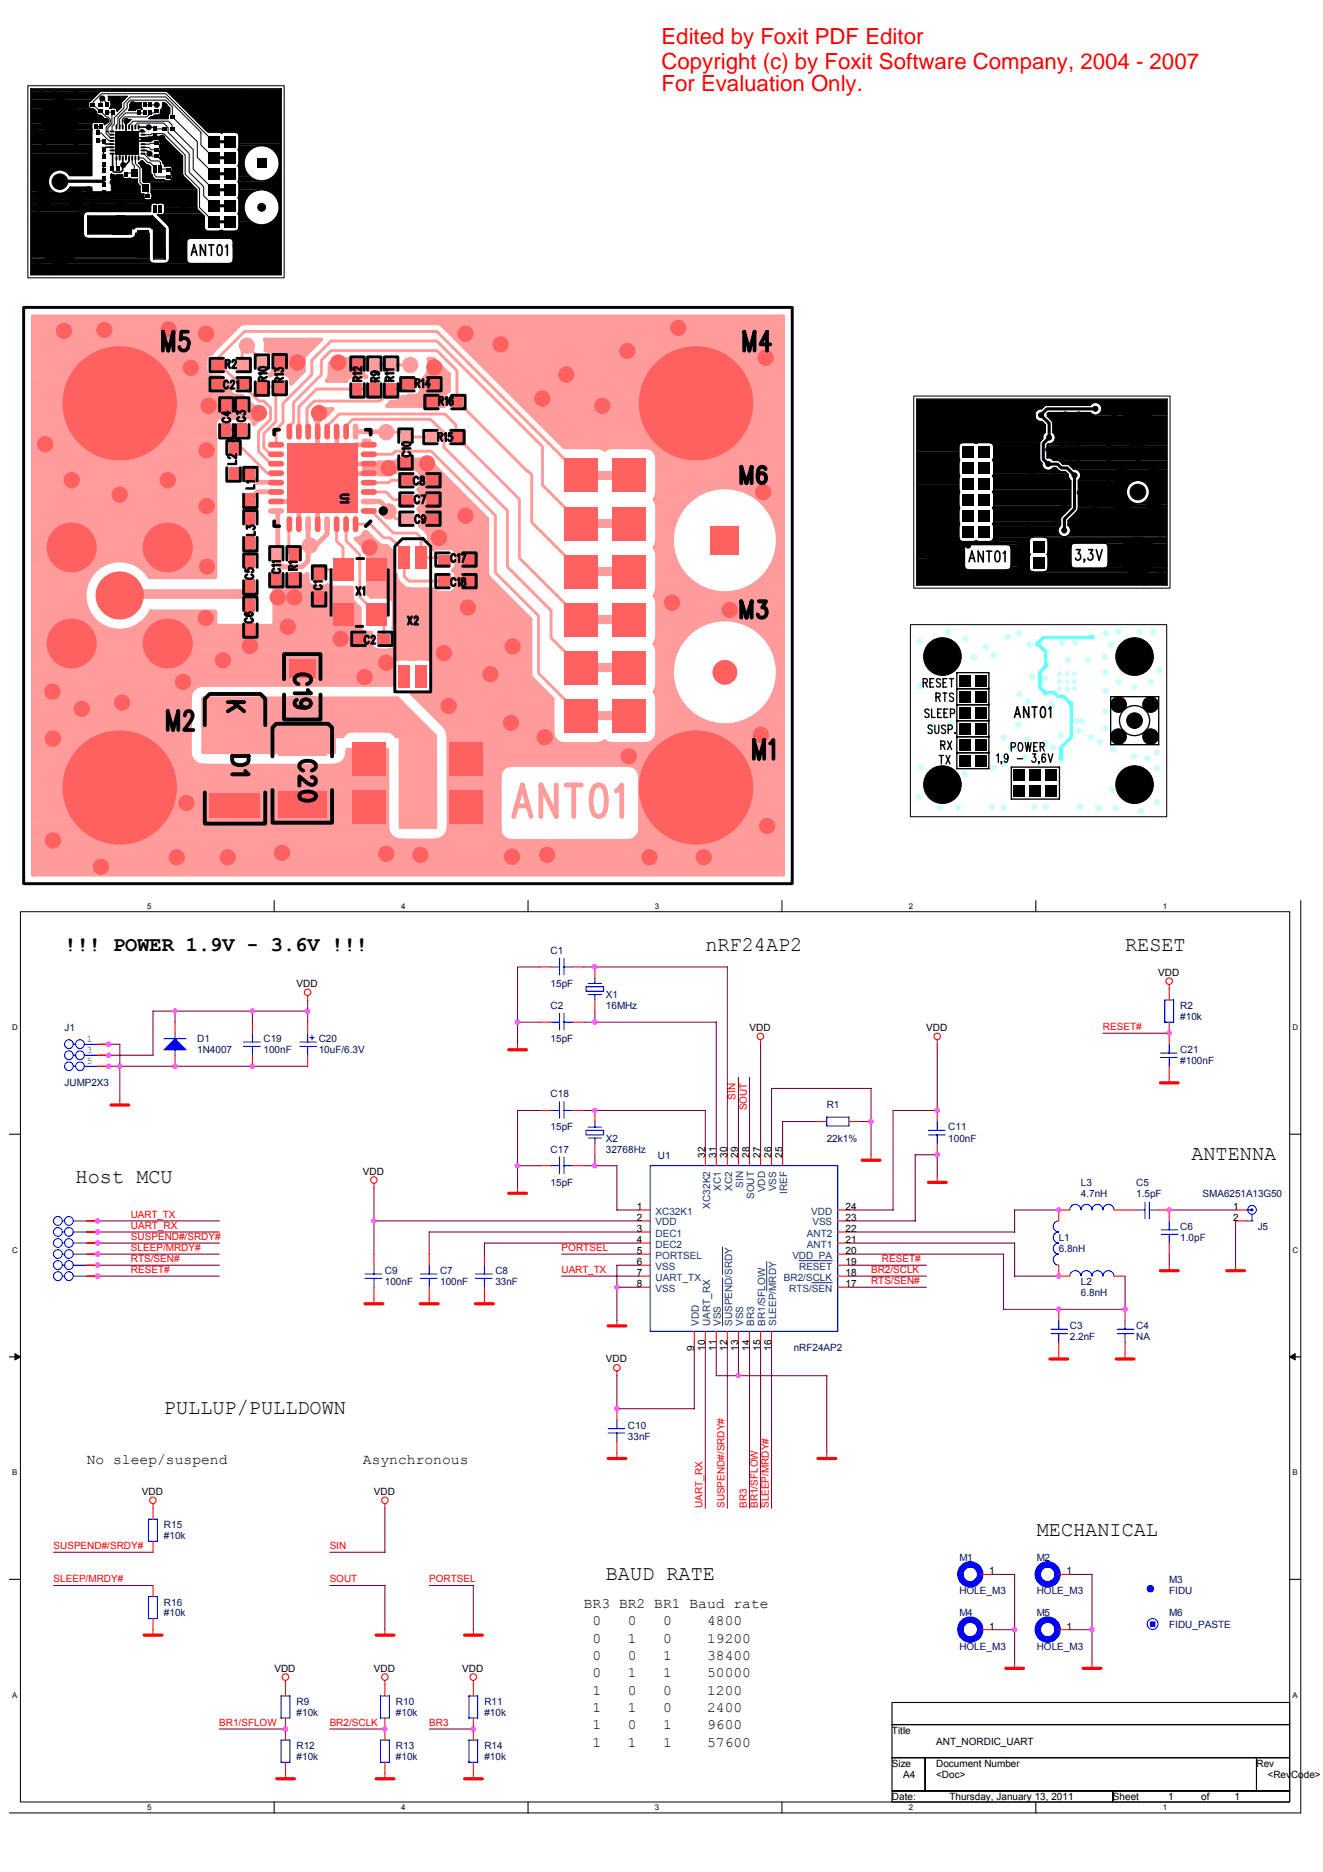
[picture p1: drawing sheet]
<svg xmlns="http://www.w3.org/2000/svg" width="210mm" height="297mm" viewBox="0 0 210 297" stroke-linecap="round" stroke-linejoin="round" font-family="sans-serif">
<defs><g id="words">
<g font-size="3.5" fill="#f00">
<text x="105" y="10.9">Copyright (c) by Foxit Software Company, 2004 - 2007</text>
<text x="105" y="7.1">Edited by Foxit PDF Editor</text>
<text x="105" y="14.5">For Evaluation Only.</text>
</g>
<g font-size="3.3">
<text x="10.2" y="151">!!! POWER 1.9V - 3.6V !!!</text>
<text x="111.9" y="150.8">nRF24AP2</text>
<text x="178.5" y="150.8">RESET</text>
<text x="189" y="184.1">ANTENNA</text>
<text x="12" y="187.6">Host MCU</text>
<text x="26" y="224.4">PULLUP/PULLDOWN</text>
<text x="164.5" y="243.7">MECHANICAL</text>
<text x="96.1" y="250.7">BAUD RATE</text>
</g>
<g font-size="2.3">
<text x="13.8" y="232.4">No sleep/suspend</text>
<text x="57.6" y="232.4">Asynchronous</text>
<text x="92.6" y="255.2">BR3 BR2 BR1 Baud rate</text>
<text x="94" y="257.9">0</text>
<text x="99.6" y="257.9">0</text>
<text x="105.2" y="257.9">0</text>
<text x="112.2" y="257.9">4800</text>
<text x="94" y="260.7">0</text>
<text x="94" y="263.4">0</text>
<text x="99.6" y="260.7">1</text>
<text x="99.6" y="263.4">0</text>
<text x="105.2" y="260.7">0</text>
<text x="105.2" y="263.4">1</text>
<text x="112.2" y="260.7">19200</text>
<text x="112.2" y="263.4">38400</text>
<text x="94" y="266.2">0</text>
<text x="94" y="268.9">1</text>
<text x="99.6" y="266.2">1</text>
<text x="99.6" y="268.9">0</text>
<text x="105.2" y="266.2">1</text>
<text x="105.2" y="268.9">0</text>
<text x="112.2" y="266.2">50000</text>
<text x="112.2" y="268.9">1200</text>
<text x="94" y="271.7">1</text>
<text x="94" y="274.4">1</text>
<text x="99.6" y="271.7">1</text>
<text x="99.6" y="274.4">0</text>
<text x="105.2" y="271.7">0</text>
<text x="105.2" y="274.4">1</text>
<text x="112.2" y="271.7">2400</text>
<text x="112.2" y="274.4">9600</text>
<text x="94" y="277.2">1</text>
<text x="99.6" y="277.2">1</text>
<text x="105.2" y="277.2">1</text>
<text x="112.2" y="277.2">57600</text>
</g>
<g font-size="1.6" fill="#000080">
<text x="87.4" y="151.3">C1</text>
<text x="87.4" y="160.1">C2</text>
<text x="87.4" y="156.6">15pF</text>
<text x="96.1" y="158.4">X1</text>
<text x="96.1" y="160.1">16MHz</text>
<text x="187.3" y="160.1">R2</text>
<text x="187.3" y="161.9">#10k</text>
<text x="10.2" y="163.6">J1</text>
<text x="31.3" y="165.4">D1</text>
<text x="31.3" y="167.1">1N4007</text>
<text x="41.8" y="165.4">C19</text>
<text x="41.8" y="167.1">100nF</text>
<text x="50.6" y="165.4">C20</text>
<text x="50.6" y="167.1">10uF/6.3V</text>
<text x="87.4" y="165.4">15pF</text>
<text x="187.3" y="167.1">C21</text>
<text x="10.2" y="172.4">JUMP2X3</text>
<text x="187.3" y="168.9">#100nF</text>
<text x="87.4" y="174.1">C18</text>
<text x="87.4" y="179.4">15pF</text>
<text x="131.2" y="175.9">R1</text>
<text x="150.5" y="179.4">C11</text>
<text x="87.4" y="182.9">C17</text>
<text x="96.1" y="181.1">X2</text>
<text x="96.1" y="182.9">32768Hz</text>
<text x="104.4" y="183.9">U1</text>
<text x="131.2" y="181.1">22k1%</text>
<text x="150.5" y="181.1">100nF</text>
<text x="87.4" y="188.1">15pF</text>
<text x="171.5" y="188.1">L3</text>
<text x="171.5" y="189.9">4.7nH</text>
<text x="180.3" y="188.1">C5</text>
<text x="180.3" y="189.9">1.5pF</text>
<text x="190.8" y="189.9">SMA6251A13G50</text>
<text x="168" y="196.9">L1</text>
<text x="187.3" y="195.1">C6</text>
<text x="187.3" y="196.9">1.0pF</text>
<text x="199.5" y="195.1">J5</text>
<text x="61.1" y="202.2">C9</text>
<text x="61.1" y="203.9">100nF</text>
<text x="69.8" y="202.2">C7</text>
<text x="69.8" y="203.9">100nF</text>
<text x="78.6" y="202.2">C8</text>
<text x="78.6" y="203.9">33nF</text>
<text x="168" y="198.7">6.8nH</text>
<text x="171.5" y="203.9">L2</text>
<text x="171.5" y="205.7">6.8nH</text>
<text x="125.9" y="214.4">nRF24AP2</text>
<text x="169.7" y="210.9">C3</text>
<text x="169.7" y="212.7">2.2nF</text>
<text x="180.3" y="210.9">C4</text>
<text x="180.3" y="212.7">NA</text>
<text x="99.6" y="226.7">C10</text>
<text x="99.6" y="228.5">33nF</text>
<text x="26" y="242.5">R15</text>
<text x="26" y="244.2">#10k</text>
<text x="152.2" y="247.7">M1</text>
<text x="164.5" y="247.7">M2</text>
<text x="185.5" y="251.2">M3</text>
<text x="26" y="254.8">R16</text>
<text x="26" y="256.5">#10k</text>
<text x="152.2" y="253">HOLE_M3</text>
<text x="152.2" y="256.5">M4</text>
<text x="164.5" y="253">HOLE_M3</text>
<text x="164.5" y="256.5">M5</text>
<text x="185.5" y="253">FIDU</text>
<text x="185.5" y="256.5">M6</text>
<text x="152.2" y="261.8">HOLE_M3</text>
<text x="164.5" y="261.8">HOLE_M3</text>
<text x="185.5" y="258.2">FIDU_PASTE</text>
<text x="47.1" y="270.5">R9</text>
<text x="47.1" y="272.3">#10k</text>
<text x="62.8" y="270.5">R10</text>
<text x="62.8" y="272.3">#10k</text>
<text x="76.9" y="270.5">R11</text>
<text x="76.9" y="272.3">#10k</text>
<text x="47.1" y="277.5">R12</text>
<text x="47.1" y="279.3">#10k</text>
<text x="62.8" y="277.5">R13</text>
<text x="62.8" y="279.3">#10k</text>
<text x="76.9" y="277.5">R14</text>
<text x="76.9" y="279.3">#10k</text>
</g>
<g font-size="1.6">
<text x="183.7" y="154.8">VDD</text>
<text x="47.1" y="156.6">VDD</text>
<text x="118.9" y="163.6">VDD</text>
<text x="147" y="163.6">VDD</text>
<text x="111.9" y="183.7" transform="rotate(-90 111.9 183.7)">32</text>
<text x="113.6" y="183.7" transform="rotate(-90 113.6 183.7)">31</text>
<text x="115.4" y="183.7" transform="rotate(-90 115.4 183.7)">30</text>
<text x="117.1" y="183.7" transform="rotate(-90 117.1 183.7)">29</text>
<text x="118.9" y="183.7" transform="rotate(-90 118.9 183.7)">28</text>
<text x="120.7" y="183.7" transform="rotate(-90 120.7 183.7)">27</text>
<text x="122.4" y="183.7" transform="rotate(-90 122.4 183.7)">26</text>
<text x="124.1" y="183.7" transform="rotate(-90 124.1 183.7)">25</text>
<text x="57.6" y="186.4">VDD</text>
<text x="101" y="192">1</text>
<text x="134.2" y="192">24</text>
<text x="195.7" y="192">1</text>
<text x="101" y="193.7">2</text>
<text x="101" y="195.5">3</text>
<text x="101" y="197.2">4</text>
<text x="134.2" y="197.2">21</text>
<text x="134.2" y="195.5">22</text>
<text x="134.2" y="193.7">23</text>
<text x="195.7" y="193.7">2</text>
<text x="101" y="199">5</text>
<text x="101" y="200.7">6</text>
<text x="101" y="202.5">7</text>
<text x="134.2" y="202.5">18</text>
<text x="134.2" y="200.7">19</text>
<text x="134.2" y="199">20</text>
<text x="101" y="204.2">8</text>
<text x="134.2" y="204.2">17</text>
<text x="110.1" y="214.3" transform="rotate(-90 110.1 214.3)">9</text>
<text x="111.9" y="214.3" transform="rotate(-90 111.9 214.3)">10</text>
<text x="113.6" y="214.3" transform="rotate(-90 113.6 214.3)">11</text>
<text x="115.4" y="214.3" transform="rotate(-90 115.4 214.3)">12</text>
<text x="117.1" y="214.3" transform="rotate(-90 117.1 214.3)">13</text>
<text x="118.9" y="214.3" transform="rotate(-90 118.9 214.3)">14</text>
<text x="120.7" y="214.3" transform="rotate(-90 120.7 214.3)">15</text>
<text x="122.4" y="214.3" transform="rotate(-90 122.4 214.3)">16</text>
<text x="96.1" y="216.2">VDD</text>
<text x="22.5" y="237.2">VDD</text>
<text x="59.3" y="237.2">VDD</text>
<text x="157" y="249.8">1</text>
<text x="169.2" y="249.8">1</text>
<text x="157" y="258.6">1</text>
<text x="169.2" y="258.6">1</text>
<text x="43.5" y="265.3">VDD</text>
<text x="59.3" y="265.3">VDD</text>
<text x="73.3" y="265.3">VDD</text>
<text x="141.5" y="275.1">Title</text>
<text x="141.5" y="280.3">Size</text>
<text x="148.5" y="280.3">Document Number</text>
<text x="148.5" y="276.8">ANT_NORDIC_UART</text>
<text x="199.3" y="280.3">Rev</text>
<text x="141.5" y="285.6">Date:</text>
<text x="143.3" y="282.1">A4</text>
<text x="148.5" y="282.1">&lt;Doc&gt;</text>
<text x="150.6" y="285.6">Thursday, January 13, 2011</text>
<text x="176.6" y="285.6">Sheet</text>
<text x="185.3" y="285.6">1</text>
<text x="190.6" y="285.6">of</text>
<text x="195.9" y="285.6">1</text>
<text x="201.1" y="282.1">&lt;RevCode&gt;</text>
</g>
<g font-size="1.6" fill="#00f">
<text x="13.8" y="165.4">1</text>
<text x="13.8" y="167.1">3</text>
<text x="13.8" y="168.9">5</text>
</g>
<g font-size="1.6" fill="#f00">
<text x="175" y="163.4">RESET#</text>
<text x="116.7" y="174.5" transform="rotate(-90 116.7 174.5)">SIN</text>
<text x="118.5" y="176.2" transform="rotate(-90 118.5 176.2)">SOUT</text>
<text x="20.8" y="193.2">UART_TX</text>
<text x="20.8" y="195">UART_RX</text>
<text x="20.8" y="196.7">SUSPEND#/SRDY#</text>
<text x="20.8" y="198.5">SLEEP/MRDY#</text>
<text x="20.8" y="200.2">RTS/SEN#</text>
<text x="20.8" y="202">RESET#</text>
<text x="89.1" y="198.5">PORTSEL</text>
<text x="89.1" y="202">UART_TX</text>
<text x="138.2" y="202">BR2/SCLK</text>
<text x="138.2" y="203.7">RTS/SEN#</text>
<text x="139.9" y="200.2">RESET#</text>
<text x="111.5" y="239.3" transform="rotate(-90 111.5 239.3)">UART_RX</text>
<text x="115" y="239.3" transform="rotate(-90 115 239.3)">SUSPEND#/SRDY#</text>
<text x="118.5" y="239.3" transform="rotate(-90 118.5 239.3)">BR3</text>
<text x="120.2" y="239.3" transform="rotate(-90 120.2 239.3)">BR1/SFLOW</text>
<text x="122" y="239.3" transform="rotate(-90 122 239.3)">SLEEP/MRDY#</text>
<text x="8.5" y="245.8">SUSPEND#/SRDY#</text>
<text x="52.3" y="245.8">SIN</text>
<text x="8.5" y="251.1">SLEEP/MRDY#</text>
<text x="52.3" y="251.1">SOUT</text>
<text x="68.1" y="251.1">PORTSEL</text>
<text x="34.8" y="273.8">BR1/SFLOW</text>
<text x="52.3" y="273.8">BR2/SCLK</text>
<text x="68.1" y="273.8">BR3</text>
</g>
<g font-size="1.6" fill="#004080">
<text x="112.6" y="191.8" transform="rotate(-90 112.6 191.8)">XC32K2</text>
<text x="114.4" y="188.9" transform="rotate(-90 114.4 188.9)">XC1</text>
<text x="116.1" y="188.9" transform="rotate(-90 116.1 188.9)">XC2</text>
<text x="117.9" y="188.5" transform="rotate(-90 117.9 188.5)">SIN</text>
<text x="119.7" y="190.2" transform="rotate(-90 119.7 190.2)">SOUT</text>
<text x="121.4" y="189.2" transform="rotate(-90 121.4 189.2)">VDD</text>
<text x="123.1" y="189" transform="rotate(-90 123.1 189)">VSS</text>
<text x="124.9" y="189.5" transform="rotate(-90 124.9 189.5)">IREF</text>
<text x="104" y="192.7">XC32K1</text>
<text x="104" y="194.4">VDD</text>
<text x="104" y="196.2">DEC1</text>
<text x="104" y="198">DEC2</text>
<text x="128" y="198">ANT1</text>
<text x="128" y="196.2">ANT2</text>
<text x="128.7" y="192.7">VDD</text>
<text x="128.9" y="194.4">VSS</text>
<text x="104" y="199.7">PORTSEL</text>
<text x="104" y="201.5">VSS</text>
<text x="104" y="203.2">UART_TX</text>
<text x="124.4" y="203.2">BR2/SCLK</text>
<text x="125.7" y="199.7">VDD_PA</text>
<text x="126.8" y="201.5">RESET</text>
<text x="104" y="205">VSS</text>
<text x="125.2" y="205">RTS/SEN</text>
<text x="110.9" y="210.4" transform="rotate(-90 110.9 210.4)">VDD</text>
<text x="112.7" y="210.4" transform="rotate(-90 112.7 210.4)">UART_RX</text>
<text x="114.4" y="210.4" transform="rotate(-90 114.4 210.4)">VSS</text>
<text x="116.1" y="210.4" transform="rotate(-90 116.1 210.4)">SUSPEND/SRDY</text>
<text x="117.9" y="210.4" transform="rotate(-90 117.9 210.4)">VSS</text>
<text x="119.7" y="210.4" transform="rotate(-90 119.7 210.4)">BR3</text>
<text x="121.4" y="210.4" transform="rotate(-90 121.4 210.4)">BR1/SFLOW</text>
<text x="123.1" y="210.4" transform="rotate(-90 123.1 210.4)">SLEEP/MRDY</text>
</g>
<g font-size="1.3">
<text x="23.4" y="144.2">5</text>
<text x="63.6" y="144.2">4</text>
<text x="103.9" y="144.2">3</text>
<text x="144.2" y="144.2">2</text>
<text x="184.5" y="144.2">1</text>
<text x="1.9" y="163.4">D</text>
<text x="205.1" y="163.4">D</text>
<text x="1.9" y="198.7">C</text>
<text x="205.1" y="198.7">C</text>
<text x="1.9" y="234.1">B</text>
<text x="205.1" y="234.1">B</text>
<text x="1.9" y="269.4">A</text>
<text x="205.1" y="269.4">A</text>
<text x="23.4" y="287.2">5</text>
<text x="63.6" y="287.2">4</text>
<text x="103.9" y="287.2">3</text>
<text x="144.2" y="287.2">2</text>
<text x="184.5" y="287.2">1</text>
</g>
</g></defs>
<path d="M3.2 144.7h201.4v141.2h-201.4zM206.4 142.9v144.8h-204.9" fill="none" stroke="#000" stroke-width=".16"/>
<g fill="#fff">
<path d="M23.4 143.1h.6v1.4h-.6z"/>
<path d="M23.4 286.1h.6v1.4h-.6z"/>
</g>
<path d="M43.5 142.9v1.8M43.5 285.9v1.8" fill="none" stroke="#000" stroke-width=".17"/>
<g fill="#fff">
<path d="M63.6 143.1h.7v1.4h-.7z"/>
<path d="M63.6 286.1h.7v1.4h-.7z"/>
</g>
<path d="M83.8 142.9v1.8M83.8 285.9v1.8" fill="none" stroke="#000" stroke-width=".17"/>
<g fill="#fff">
<path d="M103.9 143.1h.7v1.4h-.7z"/>
<path d="M103.9 286.1h.7v1.4h-.7z"/>
</g>
<path d="M124.1 142.9v1.8M124.1 285.9v1.8" fill="none" stroke="#000" stroke-width=".17"/>
<g fill="#fff">
<path d="M144.2 143.1h.7v1.4h-.7z"/>
<path d="M144.2 286.1h.7v1.4h-.7z"/>
</g>
<path d="M164.3 142.9v1.8M164.3 285.9v1.8" fill="none" stroke="#000" stroke-width=".17"/>
<g fill="#fff">
<path d="M184.5 143.1h.6v1.4h-.6z"/>
<path d="M184.5 286.1h.6v1.4h-.6z"/>
<path d="M1.9 162.3h.9v1.4h-.9z"/>
<path d="M205.1 162.3h.9v1.4h-.9z"/>
<path d="M1.9 197.6h.9v1.4h-.9z"/>
<path d="M205.1 197.6h.9v1.4h-.9z"/>
</g>
<path d="M1.5 180h1.7M204.6 180h1.8" fill="none" stroke="#000" stroke-width=".17"/>
<g fill="#fff">
<path d="M1.9 233h.9v1.3h-.9z"/>
<path d="M205.1 233h.8v1.3h-.8z"/>
</g>
<path d="M1.5 215.3h1.7M204.6 215.3h1.8" fill="none" stroke="#000" stroke-width=".17"/>
<path d="M2.4 214.8l.8 .5-.8 .5zM204.6 215.3l.9-.5v1z" fill="#000" stroke="#000" stroke-width=".16"/>
<g fill="#fff">
<path d="M1.9 268.3h.9v1.4h-.9z"/>
<path d="M205 268.3h.9v1.4h-.9z"/>
</g>
<path d="M1.5 250.6h1.7M204.6 250.6h1.8M141.5 270.1h63.1v3.6h-63.1zM141.5 273.7h63.1v5.2h-63.1zM141.5 278.9h5.3v5.3h-5.3zM146.8 278.9h52.5v5.3h-52.5zM199.3 278.9h5.3v5.3h-5.3zM141.5 284.2h35.1v1.7h-35.1zM176.6 284.2h28v1.7h-28z" fill="none" stroke="#000" stroke-width=".17"/>
<g fill="none" stroke="#f00" stroke-width=".17">
<path d="M48.8 158v.7M85.6 153.4h1.8M90.9 153.4h1.7M94.4 153.4v1.8M94.4 158.7v1.7M185.5 156.2v2.5M15.5 165.7h1.8M15.5 167.4h1.8M15.5 169.2h1.8M19 174.5v.9M27.8 162.2v1.7M27.8 167.4v1.8"/>
<path d="M40 162.2v1.7M40 167.4v1.8M48.8 162.2v1.7M48.8 167.4v1.8M82.1 165.7v.9M85.6 162.2h1.8M85.6 176.2h1.8M90.9 162.2h1.7M90.9 176.2h1.7M94.4 176.2v1.8M120.7 165v.7M129.4 178h1.8"/>
<path d="M134.7 178h1.7M148.7 165v.7M148.7 176.2v1.8M185.5 162.2v3.5M185.5 169.2v2.6M13.8 193.7h1.7M13.8 195.5h1.7M13.8 197.2h1.7M13.8 199h1.7M59.3 187.8v.7M59.3 199v1.8M68.1 199v1.8"/>
<path d="M76.9 199v1.8M82.1 188.5v.9M85.6 185h1.8M90.9 185h1.7M94.4 181.5v1.7M101.4 192h1.7M101.4 193.7h1.7M101.4 195.5h1.7M101.4 197.2h1.7M101.4 199h1.7M111.9 183.2v1.8M113.6 183.2v1.8"/>
<path d="M115.4 183.2v1.8M117.2 183.2v1.8M118.9 183.2v1.8M120.7 183.2v1.8M122.4 183.2v1.8M124.2 183.2v1.8M132.9 192h1.8M132.9 193.7h1.8M132.9 195.5h1.8M132.9 197.2h1.8M132.9 199h1.8M138.2 183.2v.9"/>
<path d="M148.7 181.5v1.7M148.7 186.7v.9M169.7 192h-1.7v1.7M176.7 192h3.6M183.7 192h1.8v1.7M185.5 197.2v1.8M196 192h1.8M196 193.7h1.8M13.8 200.8h1.7M13.8 202.5h1.7M59.3 204.2v2.7M68.1 204.2v2.7"/>
<path d="M76.9 204.2v2.7M97.9 209.5v.9M97.9 217.5v.8M101.4 200.8h1.7M101.4 202.5h1.7M101.4 204.2h1.7M110.2 211.3v1.7M111.9 211.3v1.7M113.6 211.3v1.7M115.4 211.3v1.7M117.2 211.3v1.7M118.9 211.3v1.7"/>
<path d="M120.7 211.3v1.7M122.4 211.3v1.7M132.9 200.8h1.8M132.9 202.5h1.8M132.9 204.2h1.8M168 200.8v1.7h1.7M168 207.8v1.7M168 213v2.7M176.7 202.5h1.8M178.5 207.8v1.7M178.5 213v2.7M185.5 200.8v.8"/>
<path d="M196 200.8v.8M24.3 238.6v2.5M61.1 238.6v.7M97.9 223.5v1.8M97.9 228.8v2.6M131.2 230.5v.9M24.3 244.6v1.7M24.3 251.6v1.7M24.3 256.8v2.7M61.1 258.6v.9M75.1 258.6v.9M155.7 249.8h1.8"/>
<path d="M155.7 258.6h1.8M168 249.8h1.7M168 258.6h1.7M45.3 266.6v2.5M45.3 272.6v3.5M45.3 279.6v2.7M61.1 266.6v2.5M61.1 272.6v3.5M61.1 279.6v2.7M75.1 266.6v2.5M75.1 272.6v3.5M75.1 279.6v2.7"/>
<path d="M161 263.8v.9M173.3 263.8v.9"/>
<circle cx="48.8" cy="157.4" r=".52"/>
<circle cx="185.5" cy="155.7" r=".52"/>
<circle cx="120.6" cy="164.5" r=".51"/>
<circle cx="148.7" cy="164.5" r=".51"/>
<circle cx="59.3" cy="187.2" r=".52"/>
<circle cx="97.9" cy="217" r=".52"/>
<circle cx="24.3" cy="238.1" r=".52"/>
<circle cx="61.1" cy="238.1" r=".52"/>
<circle cx="45.3" cy="266.1" r=".52"/>
<circle cx="61.1" cy="266.1" r=".52"/>
<circle cx="75.1" cy="266.1" r=".52"/>
</g>
<g fill="none" stroke="#f00" stroke-width=".51">
<path d="M17.6 175.3h2.8M80.7 166.6h2.8M184.1 171.8h2.8M80.7 189.3h2.8M136.8 184.1h2.8M147.3 187.6h2.8M57.9 206.9h2.8M66.7 206.9h2.8M75.4 206.9h2.9M96.5 210.4h2.8M166.6 215.6h2.8M177.1 215.6h2.8"/>
<path d="M184.1 201.6h2.8M194.6 201.6h2.8M96.5 231.4h2.8M129.8 231.4h2.8M22.9 259.5h2.8M59.7 259.5h2.8M73.7 259.5h2.8M159.6 264.7h2.8M171.8 264.7h2.9M43.9 282.2h2.8M59.7 282.2h2.8M73.7 282.2h2.8"/>
</g>
<g fill="none" stroke="#00f" stroke-width=".17">
<path d="M87.4 153.4h1.4M88.8 152v2.7M89.5 152v2.7M89.5 153.4h1.4M93 156.6h2.8v.7h-2.8zM93.3 156.1h2.1M93.3 157.8h2.1M94.4 155.2v.9M94.4 157.8v.9M186.2 158.7v3.5h-1.4M186.2 158.7h-1.4v3.5M11.6 165.7h.4"/>
<path d="M11.6 167.4h.4M11.6 169.2h.4M13.4 165.7h2.1M13.4 167.4h2.1M13.4 169.2h2.1M26 164.8h3.5M27.8 163.9v.9M27.8 166.6v.8M38.7 165.3h2.6M38.7 166h2.6M40 163.9v1.4M40 166v1.4"/>
<path d="M47.6 165.3h2.6M47.6 166h2.6M48.8 163.9v1.5M48.8 166v1.5M49.1 164.6h.7M49.5 164.3v.7M87.4 162.2h1.4M87.4 176.2h1.4M88.8 160.8v2.6M88.8 174.8v2.7M89.5 162.2h1.4M89.5 160.8v2.6"/>
<path d="M89.5 174.8v2.7M89.5 176.2h1.4M93 179.4h2.8v.7h-2.8zM93.3 178.8h2.1M94.4 177.9v.9M131.2 177.2h3.5v1.5h-3.5zM147.3 179.4h2.6M148.7 177.9v1.5M184.1 167.8h2.7M184.1 167.1h2.7M185.5 165.7v1.4M185.5 167.8v1.4"/>
<path d="M9.9 193.7h.3M9.9 195.5h.3M9.9 197.2h.3M9.9 199h.3M11.6 193.7h2.2M11.6 195.5h2.2M11.6 197.2h2.2M11.6 199h2.2M87.4 185h1.4M88.8 183.6v2.6M89.5 183.6v2.6M89.5 185h1.4"/>
<path d="M93.3 180.6h2.1M94.4 180.6v.9M103.1 185h29.8v26.3h-29.8zM147.3 180.1h2.6M148.7 180.1v1.4M168 193.7a.88 .88 0 0 0-.9 .9 .88 .88 0 0 0 .9 .9 .88 .88 0 0 0-.9 .9 .88 .88 0 0 0 .9 .8 .88 .88 0 0 0-.9 .9 .88 .88 0 0 0 .9 .9 .88 .88 0 0 0-.9 .9 .88 .88 0 0 0 .9 .9M169.7 192a.88 .88 0 0 1 .9-.9 .88 .88 0 0 1 .9 .9 .88 .88 0 0 1 .9-.9 .88 .88 0 0 1 .9 .9 .87 .87 0 0 1 .8-.9 .87 .87 0 0 1 .9 .9 .88 .88 0 0 1 .9-.9 .88 .88 0 0 1 .8 .9M180.2 192h1.5M181.7 190.7v2.7M182.3 192h1.4M182.4 190.7v2.7M184.3 195.1h2.6"/>
<path d="M184.3 195.8h2.6M185.5 193.7v1.5M185.5 195.8v1.5M197.8 193.7h.9M197.8 192h.7M198.5 191.8h.2v.3h-.2zM198.7 192.7v1.1M9.9 200.8h.3M9.9 202.5h.3M11.6 200.8h2.2M11.6 202.5h2.2M57.9 202.9h2.7"/>
<path d="M57.9 202.2h2.7M59.3 200.7v1.5M59.3 202.8v1.4M66.7 202.9h2.6M66.7 202.2h2.6M68.1 200.7v1.5M68.1 202.8v1.4M75.4 202.9h2.7M75.4 202.2h2.7M76.9 200.7v1.5M76.9 202.8v1.4M166.7 210.9h2.7"/>
<path d="M166.7 211.6h2.7M168 209.5v1.4M168 211.6v1.4M169.7 202.5a.88 .88 0 0 1 .9-.9 .88 .88 0 0 1 .9 .9 .88 .88 0 0 1 .9-.9 .88 .88 0 0 1 .9 .9 .87 .87 0 0 1 .8-.9 .87 .87 0 0 1 .9 .9 .88 .88 0 0 1 .9-.9 .88 .88 0 0 1 .8 .9M177.3 210.9h2.6M177.3 211.6h2.6M178.5 209.5v1.4M178.5 211.6v1.4M96.5 227.4h2.6M96.5 226.7h2.6M97.9 225.3v1.4M97.9 227.4v1.4"/>
<path d="M23.5 241.1l1.5-.1v3.6h-1.5M23.5 253.3h1.5M23.6 241.1v3.5M23.6 253.3v3.5M25 253.3v3.5h-1.5M155.5 249.8h.2M155.5 258.6h.2M167.8 249.8h.2M167.8 258.6h.2M44.6 276.1h1.4v3.5h-1.4zM46 269.1v3.5h-1.4v-3.5h1.4M60.3 276.1h1.5v3.5h-1.5"/>
<path d="M60.3 269.1h1.5M60.4 269.1v3.5M60.4 276.1v3.5M61.8 269.1v3.5h-1.5M74.4 269.1h1.4M74.4 276.1h1.4v3.5h-1.4M74.4 269.1v3.5M74.4 276.1v3.5M75.8 269.1v3.5h-1.4"/>
<circle cx="10.9" cy="165.7" r=".69"/>
<circle cx="10.9" cy="167.4" r=".69"/>
<circle cx="10.9" cy="169.2" r=".69"/>
<circle cx="12.7" cy="165.7" r=".69"/>
<circle cx="12.7" cy="167.4" r=".69"/>
<circle cx="12.7" cy="169.2" r=".69"/>
<circle cx="9.2" cy="193.7" r=".7"/>
<circle cx="9.2" cy="197.2" r=".7"/>
<circle cx="9.2" cy="199" r=".7"/>
<circle cx="9.2" cy="195.5" r=".7"/>
<circle cx="10.9" cy="193.7" r=".69"/>
<circle cx="10.9" cy="197.2" r=".69"/>
<circle cx="10.9" cy="199" r=".69"/>
<circle cx="10.9" cy="195.5" r=".69"/>
<circle cx="198.6" cy="192" r=".69"/>
<circle cx="9.2" cy="202.5" r=".7"/>
<circle cx="9.2" cy="200.7" r=".7"/>
<circle cx="10.9" cy="202.5" r=".69"/>
<circle cx="10.9" cy="200.7" r=".69"/>
<circle cx="182.9" cy="257.7" r=".86"/>
</g>
<g fill="#00f" stroke="#00f" stroke-width=".17">
<path d="M26 166.6l1.8-1.8 1.7 1.8z" fill-rule="evenodd"/>
<path d="M182.5 257.4h.7v.7h-.7z" fill-rule="evenodd"/>
<circle cx="182.5" cy="252.1" r=".51"/>
</g>
<path d="M114.6 197.9v4.4M114.6 202.7v7.7M121.6 200.2v4.6M126.8 200h5.3M128.8 203.5h3.3" fill="none" stroke="#004080" stroke-width=".16"/>
<g fill="none" stroke="#00f" stroke-width="1">
<circle cx="153.9" cy="258.6" r="1.57"/>
<circle cx="153.9" cy="249.8" r="1.57"/>
<circle cx="166.2" cy="258.6" r="1.57"/>
<circle cx="166.2" cy="249.8" r="1.57"/>
</g>
<g fill="none" stroke="#800040" stroke-width=".17">
<path d="M48.8 158.7v3.5M85.6 153.4h-3.5v12.3M92.6 153.4h22.8M115.4 153.4v29.9M17.3 169.2h31.5M17.3 165.7h1.7M17.3 167.4h7M19 165.7v8.8M27.8 160.4v1.8M40 160.4v1.8M48.8 160.4h-24.5v7.1M82.1 162.2h3.5"/>
<path d="M85.6 176.2h-3.5v12.3M92.6 176.2h19.3M92.6 162.2h21.1M94.4 160.4v1.8M111.9 176.2v7.1M113.6 162.2v21.1M117.2 171v12.3M118.9 171v12.3M120.7 165.7v17.6M129.5 178h-5.3v5.3M136.4 178h1.8M138.2 172.7v10.6"/>
<path d="M138.2 172.7h-15.8v10.6M148.7 165.7v10.5M148.7 176.2h-7v15.8M175 163.9h10.5M15.5 193.7h19.3M15.5 195.5h19.3M15.5 197.2h19.3M15.5 199h19.3M59.3 193.7h42.1M59.3 188.5v10.5M82.1 185h3.5M89.1 199h12.3"/>
<path d="M92.6 185h5.3v7M94.4 183.2v1.8M97.9 192h3.5M101.4 195.5h-33.3v3.5M101.4 197.2h-24.5v1.8M134.7 192h7M134.7 193.7h10.5M134.7 195.5h26.3M134.7 197.2h26.3M134.7 199h24.5M148.7 186.7v-3.5h-3.5v10.6M159.2 199v8.8"/>
<path d="M161 197.2v5.3M168 192h-7v3.5M185.5 192h10.5M185.5 199v1.8M196 193.7v7.1M15.5 202.5h19.3M15.5 200.8h19.3M89.1 202.5h12.3M97.9 218.3v5.3l12.3-.1M97.9 204.2h3.5M101.4 200.8h-3.5v8.7M110.2 213v10.6"/>
<path d="M111.9 213v26.3M113.6 218.3h17.6M113.6 213v5.3M115.4 213v26.3M117.2 213v5.3M118.9 213v26.3M120.7 213v26.3M122.4 213v26.3M131.2 218.3v12.3M134.7 202.5h12.3M134.7 200.8h12.3M134.7 204.2h12.3"/>
<path d="M159.2 207.8h19.3M161 202.5h7M178.5 202.5v5.3M61.1 239.3v7h-8.8M8.5 246.3h15.8M8.5 251.6h15.8M52.3 251.6h8.8M61.1 251.6v7M68.1 251.6h7M75.1 251.6v7M157.5 249.8h3.5M157.5 258.6h3.5"/>
<path d="M161 249.8v14.1M169.7 249.8h3.6v14.1M169.7 258.6h3.6M34.8 274.4h10.5M52.3 274.4h8.8M68.1 274.4h7"/>
</g>
<g fill="#f0f" stroke="#f0f" stroke-width=".17">
<circle cx="27.8" cy="160.4" r=".34"/>
<circle cx="48.8" cy="160.4" r=".34"/>
<circle cx="40" cy="160.4" r=".34"/>
<circle cx="173.2" cy="258.6" r=".34"/>
<circle cx="161" cy="258.6" r=".35"/>
<circle cx="94.4" cy="176.2" r=".34"/>
<circle cx="59.3" cy="193.7" r=".34"/>
<circle cx="82.1" cy="185" r=".35"/>
<circle cx="82.1" cy="162.2" r=".35"/>
<circle cx="94.4" cy="153.4" r=".34"/>
<circle cx="178.5" cy="207.7" r=".35"/>
<circle cx="168" cy="202.5" r=".34"/>
<circle cx="168" cy="192" r=".34"/>
<circle cx="168" cy="207.7" r=".34"/>
<circle cx="148.7" cy="183.2" r=".34"/>
<circle cx="138.2" cy="178" r=".34"/>
<circle cx="97.9" cy="223.5" r=".34"/>
<circle cx="148.7" cy="176.2" r=".34"/>
<circle cx="97.9" cy="204.2" r=".34"/>
<circle cx="117.2" cy="218.3" r=".35"/>
<circle cx="17.3" cy="165.7" r=".34"/>
<circle cx="19" cy="169.2" r=".34"/>
<circle cx="17.3" cy="169.2" r=".34"/>
<circle cx="17.3" cy="167.4" r=".34"/>
<circle cx="27.8" cy="169.2" r=".34"/>
<circle cx="40" cy="169.2" r=".34"/>
<circle cx="15.5" cy="193.7" r=".34"/>
<circle cx="15.5" cy="195.5" r=".34"/>
<circle cx="15.5" cy="197.2" r=".34"/>
<circle cx="15.5" cy="199" r=".34"/>
<circle cx="15.5" cy="200.7" r=".34"/>
<circle cx="15.5" cy="202.5" r=".34"/>
<circle cx="94.4" cy="162.2" r=".34"/>
<circle cx="94.4" cy="185" r=".34"/>
<circle cx="185.5" cy="163.9" r=".34"/>
<circle cx="185.5" cy="192" r=".34"/>
<circle cx="61.1" cy="274.4" r=".34"/>
<circle cx="75.1" cy="274.4" r=".34"/>
<circle cx="45.3" cy="274.4" r=".34"/>
</g>
<g fill="#000">
<path d="M14.4 17.4h.6v.5h-.6zM14.4 16.4h.6v.5h-.6zM14.9 18.5h.5v.6h-.5zM14.9 19.8h.5v.6h-.5zM15.7 17.4h.6v.5h-.6zM15.7 16.4h.6v.5h-.6zM15.7 18.5h.5v.6h-.5zM15.7 19.8h.5v.6h-.5zM16.8 17.5h.5v.6h-.5zM16.8 16.2h.5v.7h-.5zM17.7 16.2h.5v.6h-.5zM17.7 17.5h.5v.6h-.5z"/>
<path d="M21.8 16.3h.5v.7h-.5zM21.8 17.6h.5v.6h-.5zM22.7 17.6h.5v.6h-.5zM22.7 16.3h.5v.7h-.5zM23.6 17.6h.5v.6h-.5zM23.6 16.3h.5v.7h-.5zM24.5 17.4h.6v.5h-.6zM25.8 17.4h.6v.5h-.6zM25.8 18.3h.6v.6h-.6zM27 18.3h.7v.6h-.7zM14.3 34.4h2.6v1.2h-2.6zM14.3 39.3h2.6v1.3h-2.6z"/>
<path d="M15.3 22h.5v.7h-.5zM15.3 20.8h.5v.6h-.5zM16.2 28h.5v.7h-.5zM16.2 26.7h.5v.7h-.5zM16.2 29h.5v.7h-.5zM16.2 30.3h.5v.6h-.5zM16.2 22.2h.5v.6h-.5zM16.2 23.4h.5v.7h-.5zM16.2 24.5h.5v.6h-.5zM16.2 25.7h.5v.7h-.5zM17.5 27.6h.6v.7h-.6zM17.5 26.4h.6v.6h-.6z"/>
<path d="M17.9 35.9h2.5v1.4h-2.5zM17.9 39.2h2.5v1.4h-2.5zM18.4 20.8h3.7v3.7h-3.7zM18.5 26.4h.5v.6h-.5zM18.5 27.6h.5v.7h-.5zM18.5 32.2h1.4v1h-1.4zM18.5 34.1h1.4v1h-1.4zM19.8 28.7h.5v.6h-.5zM19.8 27.4h.5v.6h-.5zM20.8 29.3h1.1v1.2h-1.1zM20.8 26.9h1.1v1.2h-1.1zM21.8 36.6h1.8v1.8h-1.8z"/>
<path d="M21.8 39.1h1.8v1.8h-1.8zM21.9 30.9h.6v.5h-.6zM22.6 29.3h1v1.2h-1zM22.6 26.9h1v1.2h-1zM23.2 30.9h.6v.5h-.6zM24.3 26.2h.5v1.2h-.5zM24.3 32.5h.5v1.2h-.5zM24.4 21.4h.5v.6h-.5zM24.4 20.1h.5v.7h-.5zM24.4 36.6h1.8v1.8h-1.8zM24.4 39.1h1.8v1.8h-1.8zM24.4 23.5h.7v.5h-.7z"/>
<path d="M24.4 22.5h.7v.5h-.7zM24.4 24.5h.7v.5h-.7zM25.2 26.2h.6v1.2h-.6zM25.2 32.5h.6v1.2h-.6zM25.7 23.5h.7v.5h-.7zM25.7 22.5h.7v.5h-.7zM25.7 24.5h.7v.5h-.7zM25.7 20.2h.7v.5h-.7zM26.4 26.7h.6v.5h-.6zM26.4 27.8h.6v.5h-.6zM26.9 36.6h1.8v1.8h-1.8zM26.9 39.1h1.8v1.8h-1.8z"/>
<path d="M27 20.2h.6v.5h-.6zM27.6 26.7h.7v.5h-.7zM27.6 27.8h.7v.5h-.7zM33 26.7h1.8v1.8h-1.8zM33 24.1h1.8v1.8h-1.8zM33 21.6h1.8v1.8h-1.8zM33 34.3h1.8v1.8h-1.8zM33 31.8h1.8v1.7h-1.8zM33 29.2h1.8v1.8h-1.8zM35.6 26.7h1.7v1.8h-1.7zM35.6 24.1h1.7v1.8h-1.7zM35.6 21.6h1.7v1.8h-1.7z"/>
<path d="M35.6 34.3h1.7v1.8h-1.7zM35.6 31.8h1.7v1.7h-1.7zM35.6 29.2h1.7v1.8h-1.7zM40.8 25.2h1.5v1.5h-1.5z"/>
</g>
<g fill="none" stroke="#000" stroke-width=".3">
<path d="M18.5 19.9v.5M19 19.9v.5M19.5 19.9v.5M20 19.9v.5M20.5 19.9v.5M21 19.9v.5M21.5 19.9v.5M22 19.9v.5M17.5 24.4h.6M17.5 23.9h.6M17.5 23.4h.6M17.5 22.9h.6"/>
<path d="M17.5 22.4h.6M17.5 21.9h.6M17.5 21.4h.6M17.5 20.9h.6M18.5 24.8v.6M19 24.8v.6M19.5 24.8v.6M20 24.8v.6M20.5 24.8v.6M21 24.8v.6M21.5 24.8v.6M22 24.8v.6"/>
<path d="M22.4 24.4h.6M22.4 23.9h.6M22.4 23.4h.6M22.4 22.9h.6M22.4 22.4h.6M22.4 21.9h.6M22.4 21.4h.6M22.4 20.9h.6"/>
</g>
<g fill="#000" stroke="#000" stroke-width=".16">
<circle cx="6.5" cy="14.8" r=".39"/>
<circle cx="8.7" cy="14.8" r=".4"/>
<circle cx="9.5" cy="18.7" r="2.99"/>
<circle cx="12.1" cy="14.8" r=".39"/>
<circle cx="13.3" cy="16.8" r=".39"/>
<circle cx="14.1" cy="15" r=".4"/>
<circle cx="14.2" cy="18.8" r=".4"/>
<circle cx="16.2" cy="15.6" r=".4"/>
<circle cx="16.9" cy="19.2" r=".4"/>
<circle cx="18.9" cy="16.5" r=".4"/>
<circle cx="20" cy="19.2" r=".4"/>
<circle cx="21.1" cy="16.5" r=".4"/>
<circle cx="24.9" cy="16.6" r=".4"/>
<circle cx="26.1" cy="16.8" r=".4"/>
<circle cx="27.8" cy="15" r=".4"/>
<circle cx="29.6" cy="15.5" r=".4"/>
<circle cx="31.9" cy="18.4" r=".4"/>
<circle cx="33.1" cy="17.1" r=".4"/>
<circle cx="35" cy="18.8" r=".4"/>
<circle cx="36.4" cy="15.9" r=".39"/>
<circle cx="39" cy="14.7" r=".4"/>
<circle cx="40" cy="18.7" r="2.99"/>
<circle cx="43.7" cy="16.3" r=".4"/>
<circle cx="5.6" cy="20.8" r=".4"/>
<circle cx="5.9" cy="33.9" r=".4"/>
<circle cx="6" cy="36.4" r=".4"/>
<circle cx="7" cy="31.4" r="1.29"/>
<circle cx="7" cy="26.3" r="1.29"/>
<circle cx="7" cy="22.7" r=".4"/>
<circle cx="7.5" cy="34.8" r=".4"/>
<circle cx="9.5" cy="39" r="2.99"/>
<circle cx="9.5" cy="23.5" r=".4"/>
<circle cx="9.5" cy="28.8" r="1.24"/>
<circle cx="9.6" cy="34.5" r=".4"/>
<circle cx="12" cy="31.4" r="1.29"/>
<circle cx="12" cy="26.3" r="1.29"/>
<circle cx="12" cy="22.7" r=".4"/>
<circle cx="12.9" cy="33.4" r=".39"/>
<circle cx="13" cy="39.8" r=".4"/>
<circle cx="14" cy="30" r=".4"/>
<circle cx="14.1" cy="21.2" r=".4"/>
<circle cx="14.1" cy="24.1" r=".4"/>
<circle cx="14.1" cy="27.3" r=".39"/>
<circle cx="15" cy="32.3" r=".4"/>
<circle cx="16.4" cy="31.5" r=".4"/>
<circle cx="17.9" cy="28.9" r=".39"/>
<circle cx="18.4" cy="30.5" r=".4"/>
<circle cx="18.7" cy="28.9" r=".39"/>
<circle cx="19" cy="23.8" r=".3"/>
<circle cx="19" cy="21.4" r=".3"/>
<circle cx="19" cy="22.6" r=".29"/>
<circle cx="19.6" cy="26.2" r=".4"/>
<circle cx="20.2" cy="23.8" r=".3"/>
<circle cx="20.2" cy="21.4" r=".3"/>
<circle cx="20.2" cy="22.6" r=".29"/>
<circle cx="21.2" cy="34.9" r=".4"/>
<circle cx="21.2" cy="31.1" r=".4"/>
<circle cx="21.4" cy="23.8" r=".3"/>
<circle cx="21.4" cy="21.4" r=".3"/>
<circle cx="21.4" cy="22.6" r=".29"/>
<circle cx="22.5" cy="33.1" r=".4"/>
<circle cx="22.7" cy="26.3" r=".4"/>
<circle cx="23.6" cy="20.2" r=".4"/>
<circle cx="23.6" cy="32.4" r=".4"/>
<circle cx="23.7" cy="22.1" r=".4"/>
<circle cx="23.7" cy="24.4" r=".4"/>
<circle cx="25.8" cy="21.8" r=".4"/>
<circle cx="26.4" cy="25.8" r=".4"/>
<circle cx="26.7" cy="31.9" r=".4"/>
<circle cx="26.9" cy="34.7" r=".4"/>
<circle cx="27.8" cy="24.6" r=".4"/>
<circle cx="27.9" cy="29.5" r=".4"/>
<circle cx="29.1" cy="33" r=".39"/>
<circle cx="30.2" cy="35.6" r=".4"/>
<circle cx="30.3" cy="31.5" r=".4"/>
<circle cx="32" cy="36.3" r=".4"/>
<circle cx="36.4" cy="37.3" r=".4"/>
<circle cx="38.7" cy="29.2" r=".4"/>
<circle cx="40" cy="39" r="2.99"/>
<circle cx="41.5" cy="32.9" r=".62"/>
<circle cx="41.8" cy="29.6" r=".4"/>
<circle cx="43.4" cy="36.2" r=".4"/>
<circle cx="43.5" cy="23.4" r=".4"/>
<circle cx="6" cy="41.8" r=".4"/>
<circle cx="8.5" cy="43.2" r=".4"/>
<circle cx="12.5" cy="42.7" r=".39"/>
<circle cx="15.2" cy="42.7" r=".4"/>
<circle cx="18.1" cy="42.5" r=".4"/>
<circle cx="23.6" cy="42.5" r=".4"/>
<circle cx="25.4" cy="42.5" r=".39"/>
<circle cx="30.3" cy="42.7" r=".39"/>
<circle cx="32.1" cy="42.5" r=".4"/>
<circle cx="37.5" cy="42.7" r=".39"/>
<circle cx="40.4" cy="42.7" r=".39"/>
<circle cx="43.7" cy="41" r=".39"/>
</g>
<g fill="none" stroke="#000" stroke-width=".25">
<path d="M15.5 28.8h.7M16.2 28.8h.2zM16.4 28.4v.9M16.4 28.4h.1M16.4 22.4l.3 .5h1.1M16.4 22.4h.1M16.4 27v.1M16.4 22.4v.1M16.4 26v1.1M17.8 24.4l.1 .1v2.6l.2 .2h1.1l.3-.3v-.8M17.8 23.4h-1l-.4 .4v.9M17.8 23.9h1.2"/>
<path d="M19.5 25.1v1.1M20 20.2v1.3l.2 1.1M20.2 22.6l-1.2 1.5v1M20.2 22.6l-1.2 1.2M20.2 22.6l-.2 1.5v1M20.5 25.1v.5l-.6 .6h-.4M21 20.2h.1M21 20.2v.9l-.8 1.5 1.8-1.7-1.8 1.7M22 20.2h1.6M22 20.9h.7M22.7 21.9h.1M22.7 23.9h.6l.4 .5"/>
<path d="M22.7 21.9h-1.2l-1.3 .7M22.7 22.4h-1.1l-1.4 .2M22.7 22.4h.1M30.5 40h.6M32.6 38.9v1.6l-.8-1.6v1.6M33.1 38.9h.8M33.5 38.9v1.6M34.6 38.9h.3a1.19 1.19 0 0 1 0 1.6h-.1a1.02 1.02 0 0 1-.3-1.3zM35.8 39.2l.3-.3v1.6M30.4 40.5l.4-1.6 .5 1.6"/>
</g>
<g fill="none" stroke="#000" stroke-width=".16">
<path d="M4.4 13.6h40.7v30.5h-40.7zM14.2 18.8h2.4l.3 .4M14.7 16.7h.1M14.8 16.7l2.1 1.9h.2l.4 .3v.6l-.7 .7v1l.7 .7h.3M14.8 16.7v-.5l1.3-1.3h10.2l7.6 7.6M17 16.4l-.8-.8-.2 .3v.8M17 17.8h1l-.2 .2v1.7l-.7 .6v.7l.4 .4h.3M20 19.2v1M23 17.9h-3.1l-.9 1v1.3M23 16.7h1.9M24.8 17.7l-.2 .2h-.7l-.6 .7h-3.5l-.4 .3 .1 1.3M15.2 20.1h.3"/>
<path d="M15.5 22.4h.9M16 20.1h-.5v1h.5l1.3 1.3h.5M17.8 20.9v-.8l.3-.4v-1l1.6-1.5v-.8l1-1h5.6l5.6 5.6v2l2 2M17.8 26.6v.1M18.5 26.6l.2 .1v.1zM18.5 25.1v1.5M18.5 20.2v-.3l.2-.2v-1.1l1.5-1.4v-.8l.5-.5h5.6l1 1v1.7l4 3.9v2.5l2.6 2.6M19.2 34.6h-3.2l-.4 .4M19.2 36.6v-2h1.7l.3 .3v-.2h2.5l1.6 1.5v1.3M19.5 26l.1 .2M20.5 20.2v-.3l.6-.7h5.6l.6 .6v.7l3.3 3.2v3.2l3.3 3.2M21 25.1v.9l.3 .3v1.2h-1l-.3 .2"/>
<path d="M21.5 25.1v.9l.7 .7v2.2l1.3 1.3v.9M21.5 20.2v-.3l.3-.4h4.1l.8 .7v.8l3.3 3.4v2.9l2.3 2.3v1.5l1.6 1.6M22 25.1h.8l.7 .7h.3l.8 .7v1.3l.2 .3h1.9M22.7 24.4h.1l1.2 1.1h1.2l.3 .3v1h1.1l.1 .1M22.7 21.4h1.2l.2-.2h1.9l3.4 3.4v3l2.3 2.3v3l2.2 2.3M22.7 23.4h.9l.4 .4h.7M23.6 20.2h.8l.2 .3h1.4M23.7 24.4l.4 .4h.6M23.7 22.1h.1M24.7 22.7l-2 .2"/>
</g>
<path d="M25.3 37.5v2.5" fill="none" stroke="#000" stroke-width=".76"/>
<path d="M33.9 32.7h2.5M33.9 35.2h2.5M33.9 22.5h2.5M33.9 25h2.5M33.9 27.6h2.5M33.9 30.1h2.5" fill="none" stroke="#000" stroke-width=".49"/>
<path d="M16.2 28.8h-6.6h-.1" fill="none" stroke="#000" stroke-width=".51"/>
<path d="M15.5 28.8h.1" fill="none" stroke="#000" stroke-width=".47"/>
<g fill="none" stroke="#000" stroke-width=".21">
<path d="M4.9 17.9h10.4l.2 .3 .1 .1M4.9 14.1h39.7v29.5h-39.7zM4.9 18.6h11.4M4.9 18.8h11.6M4.9 14.4h39.7M4.9 15.3h10.1M4.9 15.5h10M4.9 15.7h9.8M4.9 16.1h9.4M4.9 16.2h9.2M4.9 16.4h9.2M4.9 16.6h9.2"/>
<path d="M4.9 16.8h9.2M4.9 17h9.2M4.9 17.2h9.3M4.9 17.3h10M4.9 17.5h10.2M4.9 19h12.1M4.9 19.2h12.2M4.9 19.4h12.1M4.9 19.5h9.7M4.9 19.7h9.6M4.9 17.7h10.4M4.9 18.1h10.4"/>
<path d="M4.9 18.3h10.7M4.9 18.4h11.2M4.9 14.2h39.7M4.9 14.6h10.9M4.9 14.8h10.7M4.9 15h10.5M4.9 15.1h10.3M4.9 19.9h9.6M14.4 17.3h.4l.5 .4v.2M14.5 15.9l-.3 .2a.93 .93 0 0 0 0 1.1h.2M14.9 19.4h-.2a1.09 1.09 0 0 0-.2 1.1l.1 .1M15.7 18.3h.3l.6 .6"/>
<path d="M15.8 14.6l-1.3 1.3h-9.6M16.1 14.4l-.3 .2M16.5 19.5h.4M16.6 18.8l.5 .3v.2l-.5 .5-.1-.2-.3-.2h-1.3M16.6 19.7h.1M17.2 15.3v.5M17.2 15.3h2.9l-.7 .8M17.2 15.3h2.9M17.2 15.9h.1M17.2 15.5h2.7M17.2 15.7h2.6M17.3 15.9h.1l.2 .3v.7l-.1 .3"/>
<path d="M17.3 15.9h2.3M17.5 17.2h.1M17.6 16.1h1.8M17.6 16.2h1.7M17.6 16.4h1.6M17.6 16.6h1.6M17.6 16.8h1.6M17.6 17h1.6M17.7 17.1l-.2 .1M17.7 17.1l.7 .1 .2 .3M18.4 17.2h.7M18.6 17.3h.3"/>
<path d="M18.6 17.5h.1M19.2 17l-.6 .6v-.1M19.3 16.1l-.1 .9M19.8 19.5l.1 .3M19.9 19.2h.7M19.9 19.4h.5M19.9 19.5h.2M20 19.7h.1M20 19h.8M20.3 19.4l-.3 .4M20.3 19.4l.5-.4h-.8l-.1 .1v.5M20.6 17.3h1"/>
<path d="M20.6 17.1l-.2 .3M20.6 17h1.8v-.7h-1.5l-.3 .3v.6h1.8M20.6 16.6h1.8M20.6 16.8h1.8M20.8 16.4h1.6M22.3 17.2l-.6 .1-.2 .2h-1M22.4 16.9l.1 .4-.2-.1M23.8 18.6h2.9M24.4 18.4h2.3M24.6 18.3l-.5 .3M24.8 18.2l-.3 .1M24.8 18.3h.3"/>
<path d="M25.2 18.3h1.5M25.4 18.1h1.4M25.5 17.5v.4M25.5 17.5h1.4M25.5 17.7h1.4M25.6 17.3h1.3M25.8 17.2h1.1M25.8 16.3a1 1 0 0 1-.3 1.2M25.8 16.3h.3l.8 .8v.9M25.8 17h1M25.9 16.4h.3M25.9 16.6h.5"/>
<path d="M25.9 16.8h.7M26.3 14.4l.3 .2 6.4 6.4h1.8a.6 .6 0 0 0 .7 0h1.8a.59 .59 0 0 1 .6 .6M26.6 14.6h18M26.8 14.8h17.8M26.9 18l-.2 .2v.6h-3.1l.3-.2M26.9 17.9h-1.4l-.2 .3-.2 .1M27 15h17.6M27.2 15.1h17.4M27.3 15.3h17.3M27.5 15.5h17.1M27.7 15.7h16.9M27.9 15.9h16.7"/>
<path d="M28.1 16.1h16.5M28.3 16.2h16.3M28.4 16.4h16.2M28.6 16.6h16M28.8 16.8h15.8M29 17h15.6M29.2 17.2h15.4M29.4 17.3h15.2M29.5 17.5h15.1M29.7 17.7h14.9M29.9 17.9h14.7M30.1 18.1h14.5"/>
<path d="M30.3 18.3h14.3M30.5 18.4h14.1M30.6 18.6h14M30.8 18.8h13.8M31 19h13.6M31.2 19.2h13.4M31.4 19.4h13.2M31.6 19.5h13M31.7 19.7h12.9M31.9 19.9h12.7M4.9 20.6h9.7v7.3h-3.5M4.9 37.1h8.3a.7 .7 0 0 0 .7 .7"/>
<path d="M4.9 37.8h8.9M4.9 28.7h2.8M4.9 28.5h2.8M4.9 32.2h26.3M4.9 39.8h18.8M4.9 39.5h18.8M4.9 38.9h18.8M4.9 38.6h18.8M4.9 38.4h18.8M4.9 38h18.8M4.9 37.5h8.4M4.9 36.9h8.3"/>
<path d="M4.9 36.5h8.3M4.9 20.8h9.7M4.9 20.1h9.6M4.9 20.3h9.6M4.9 20.5h9.6M4.9 21h9.7M4.9 21.2h9.7M4.9 21.4h9.7M4.9 21.5h9.7M4.9 21.7h9.7M4.9 21.9h9.7M4.9 22.1h9.7"/>
<path d="M4.9 22.3h9.7M4.9 22.5h9.7M4.9 22.6h9.7M4.9 22.8h9.7M4.9 23h9.7M4.9 23.2h9.7M4.9 23.4h9.7M4.9 23.6h9.7M4.9 23.7h9.7M4.9 23.9h9.7M4.9 24.1h9.7M4.9 24.3h9.7"/>
<path d="M4.9 24.5h9.7M4.9 24.7h9.7M4.9 24.8h9.7M4.9 25h9.7M4.9 25.2h9.7M4.9 25.4h9.7M4.9 25.6h9.7M4.9 25.8h9.7M4.9 25.9h9.7M4.9 26.1h9.7M4.9 26.3h9.7M4.9 26.5h9.7"/>
<path d="M4.9 26.7h9.7M4.9 26.9h9.7M4.9 27h4.2M4.9 27.2h3.7M4.9 27.4h3.4M4.9 27.6h3.2M4.9 27.8h3.1M4.9 28h3M4.9 28.1h2.9M4.9 28.3h2.8M4.9 28.9h2.8M4.9 29.1h2.8"/>
<path d="M4.9 29.2h2.8M4.9 29.4h2.8M4.9 29.6h2.9M4.9 29.8h3M4.9 30h3.1M4.9 30.2h3.3M4.9 30.3h3.5M4.9 30.5h3.8M4.9 30.7h4.4M4.9 30.9h17.9M4.9 31.1h17.9M4.9 31.2h17.9"/>
<path d="M4.9 31.4h17.9M4.9 31.6h18M4.9 31.8h26.3M4.9 32h26.3M4.9 32.3h19.1M4.9 32.7h19M4.9 32.9h19M4.9 33.1h19M4.9 33.2h19M4.9 33.4h19M4.9 33.6h8.8M4.9 33.8h8.5"/>
<path d="M4.9 34h8.4M4.9 34.2h8.3M4.9 34.3h8.3M4.9 34.5h8.3M4.9 34.7h8.3M4.9 34.9h8.3M4.9 35.1h8.3M4.9 35.3h8.3M4.9 35.4h8.3M4.9 35.6h8.3M4.9 35.8h8.3M4.9 36h8.3"/>
<path d="M4.9 36.2h8.3M4.9 36.4h8.3M4.9 36.7h8.3M4.9 37.3h8.3M4.9 37.6h8.5M4.9 38.2h18.8M4.9 38.7h18.8M4.9 39.1h18.8M4.9 39.3h18.8M4.9 39.7h18.8M9.7 30.7h12.6M9.9 27h4.7"/>
<path d="M10.3 30.5h11.9M10.4 27.2h4.2M10.6 30.3h4M10.7 27.4h3.9M10.8 30.2h3.8M10.9 27.6h3.7M11 30h3.6M11 27.8h3.6M11.1 27.9a1.84 1.84 0 0 0-2.8-.4 1.84 1.84 0 0 0 .1 2.8 1.84 1.84 0 0 0 2.7-.6M11.1 29.8h3.5M11.2 29.7h3.4v.6M13.9 36h12"/>
<path d="M13.9 36.7h6.9M13.9 37.8h6.9M13.9 37.1h6.9M13.9 36.9h6.9M13.9 36.5h6.9M13.9 36.3h6.9M13.9 36.1h7.5M13.9 35.8h11.8M13.9 35.6h11.6M13.9 35.4h11.4M13.9 35.2h11.3M13.9 35h11.1"/>
<path d="M13.9 34.9h10.9M13.9 34.7h10.7M13.9 34.5h10.5M13.9 34.3h10.3M14.6 30.3v.1M14.7 30.5h2.9M17.7 30.3l-.1 .1M17.7 28.7h4.1M17.7 28.5h4.1M17.7 29.2h4.2l.3 .3v1M17.7 27.8h.2M17.7 28h1.8"/>
<path d="M17.7 28.1h1.8M17.7 28.3h1.9M17.7 28.9h4.1M17.7 29.1h4.1M17.7 29.4h4.4M17.7 29.6h4.5M17.7 29.8h4.5M17.7 30h4.5M17.7 30.2h4.5M17.7 30.3h4.5M17.7 27.6l.4 .2M17.8 27.7l-.1-.1v2.7"/>
<path d="M18.1 27.8h1.1M19.3 27.8h.2M19.4 27.7l-.3 .1M19.5 27.7v.5l.3 .2M19.8 28.4h.5M20.3 28.4l.2-.1 .3 .1M20.5 28.3h.1M20.8 28.4h1l.1 .8M21 37.8h2.7M21.3 36.3h-.5v.8h-6.9v-2.8h10.3l2 2v4.8h-1.8v-4.8h-.3M21.3 37.6h2.4M21.5 37.5h2.2"/>
<path d="M21.5 37.1v-.1h2.2v4.1a.7 .7 0 0 0 .6 .7M21.5 37.3h2.2M21.8 36l-.5 .3M22 25.9l.5 .5M22.1 25.9h.9M22.2 30.4v.2l.3 .2M22.3 26.1h.9M22.3 25.8h.5M22.4 20.6v.2M22.4 25.5l-.1 .2-.3 .1M22.4 20.8v.1h.4M22.4 20.7h.3"/>
<path d="M22.4 21.9h3.7M22.4 22.1h3.9M22.4 22.3h1.7M22.4 25.6h.2M22.4 26.3h1.3M22.5 25.5h.1l.6 .6M22.5 26.4l.1 .3M22.6 30.8h.2M22.6 26.5h1.3M22.6 27.4h1.3l.2 .3M22.6 26.7v2l.2 .2 1 .1 .2 .2h6.4M22.6 28.7h3.7"/>
<path d="M22.6 28.5h2.1M22.6 28.1h1.7l.2 .3M22.6 27.8h1.5M22.6 26.7h1.3M22.6 26.9h1.3M22.6 27h1.3M22.6 27.2h1.3M22.6 27.6h1.3M22.6 28h1.5M22.6 28.3h1.8M22.7 20.6l.1 .2h-.4M22.8 28.9h7.2"/>
<path d="M22.8 30.9l.1 .6 .2 .2M22.8 30.8v.1M22.9 22.4h.3M23 21.9h-.6v.5h.6M23.2 31.7h.6M23.2 26.1l.3 .1M23.2 22.5h.4M23.5 26.2h.1l.3 .3M23.6 36l.5 .3M23.7 37.1h-2.2a.71 .71 0 0 1-.7 .7M23.9 32.5v1.1h-10a.69 .69 0 0 0-.7 .7v2.8M23.9 26.5v.9"/>
<path d="M23.9 21.8l-1 .1M23.9 29.1h6.3M24 30.4l.1 .5M24 29.3v1.2M24 29.4h6.6M24 29.6h6.7M24 29.8h6.9M24 30h7.1M24 30.2h7.2M24 30.3h7.2M24 30.5h7.2M24 36.1h2.1"/>
<path d="M24.1 31.6h7.1M24.1 30.7h7.1M24.1 22.3l-.6 .1M24.1 27.8l.2 .3M24.1 31.4l-.1 .3h-.2M24.1 31.1h7.1M24.1 31.2h7.1M24.1 31.4h7.1M24.2 21.7h1.7M24.2 21.6l-.3 .2M24.2 32.2l-.3 .2v.1h-19M24.2 21.7l1.6-.1 3.2 3.2v2.8"/>
<path d="M24.4 37.8h1.8M24.4 36.7h1.8M24.4 40h1.8M24.4 39.8h1.8M24.4 39.6h1.8M24.4 39.4h1.8M24.4 39.3h1.8M24.4 39.1h1.8M24.4 38.9h1.8M24.4 38.7h1.8M24.4 38.5h1.8M24.4 38.3h1.8"/>
<path d="M24.4 38.2h1.8M24.4 38h1.8M24.4 37.6h1.8M24.4 37.4h1.8M24.4 37.2h1.8M24.4 37.1h1.8M24.4 36.9h1.8M24.4 36.5h1.8M24.4 36.3h1.8M24.4 22.1l-.3 .2M24.4 22.1l.8 .1 .2 .3M24.5 28.4l.3 .1"/>
<path d="M24.8 28.5h1.2M24.8 32.2h.3M25 34h.1M25 34l.1 .1M25 34.1l1.7 1.7M25.1 34.2h7.2M25.2 34.1h.6M25.3 34.3h7.1M25.3 24.3h3.1M25.4 22.3h1M25.4 23.2h2M25.4 23l-.1 .2 .1 .3"/>
<path d="M25.4 24l-.1 .2 .1 .3M25.4 25l.1 .2M25.4 23.4h2.1M25.4 23.5v.5M25.4 24.5v.5h3.6M25.4 22.6h1.4M25.4 22.8h1.6M25.4 23.6h2.3M25.4 23.7h2.5M25.4 23.9h2.7M25.4 24.1h2.9M25.4 24.5h3.2"/>
<path d="M25.4 24.7h3.4M25.4 24.8h3.6M25.5 34.5h6.9M25.5 25.2h3.5M25.5 25.2l.3 .3M25.7 25.4h3.3M25.7 34.7h6.7M25.7 25.5l.2 .3M25.7 32.2l.3 .2 .1 .1h5.1M25.8 25.6h3.2M25.8 34.9h6.6M25.9 25.9l.2 .3"/>
<path d="M25.9 25.8v.1M25.9 25.8h3.1M25.9 25.9h3.1M26 34h6.1M26 35.1h6.4M26.1 32.3h5.1M26.1 26.4l.9-.1 .3 .2v.2M26.1 26.1h2.9M26.1 33.8h5.8M26.1 32.5v1.2l-.2 .3-.2 .1M26.1 26.2v.2M26.1 26.3h2.9"/>
<path d="M26.1 32.7h5.1M26.1 32.9h5.1M26.1 33.1h5.1M26.1 33.4h5.4M26.1 33.6h5.6M26.2 35.3h6.2M26.4 35.4h6M26.6 35.6h5.8M26.6 22.5h-1.2v.5h1.8M26.7 35.7l.2 .5M26.7 35.8h5.7M26.8 36h5.6"/>
<path d="M26.9 36.2h5.5M26.9 37.8h3.2M26.9 36.3v4.8M26.9 39.8h2.7M26.9 39.5h2.7M26.9 38.9h2.7M26.9 38.6h2.7M26.9 38.4h2.7M26.9 38h2.9M26.9 37.5h17.7M26.9 36.9h17.7M26.9 36.5h5.7"/>
<path d="M26.9 36.4h5.6M26.9 36.7h17.7M26.9 37.1h17.7M26.9 37.3h17.7M26.9 37.6h17.7M26.9 38.2h2.8M26.9 38.7h2.7M26.9 39.1h2.7M26.9 39.3h2.7M26.9 39.7h2.7M27 28.7h2.8M27.2 27.6h1.8l.1 .3 2.1 2.2v2.8"/>
<path d="M27.3 26.5h1.7M27.3 27.4h1.7M27.3 28.5h2.3M27.3 27.2l-.2 .3 .2 .3M27.3 28.3v.2l-.3 .2h-.6l-.4-.2M27.3 26.7v.5h1.7M27.3 27.8v.5h2.2M27.3 26.7h1.7M27.3 26.9h1.7M27.3 27h1.7M27.3 27.8h1.7M27.3 28h1.8"/>
<path d="M27.3 28.1h2M30.2 37.8a.57 .57 0 0 0-.6 .6v2.8M30.2 37.8h6.2M31.2 32.9l.1 .3h-5.2M31.2 30.9h-7.1v.5M31.3 33.3l1.1 1v1.8M32.1 20.1h12.5M32.3 20.3h12.3M32.4 36.1a.63 .63 0 0 0 .6 .6h1.8a.63 .63 0 0 1 .8 0h1.7a.62 .62 0 0 0 .6-.6M32.5 20.5h12.1M32.7 20.6h11.9M32.8 20.8h11.8"/>
<path d="M34.9 21h.6M36.4 37.8a.6 .6 0 0 1 .6 .6v2.8M36.6 37.8h8M36.9 38h7.7M37 38.2h7.6M37 39.8h7.6M37 39.5h7.6M37 38.9h7.6M37 38.6h7.6M37 38.4h7.6M37 38.7h7.6M37 39.1h7.6"/>
<path d="M37 39.3h7.6M37 39.7h7.6M37.4 21h7.2M37.7 36.5h6.9M37.8 21.2h6.8M37.8 26.3l.1 .4h.9M37.8 26.3h.9M37.8 23.7h1.9M37.8 28.9h6.8M37.8 31.4h1.3M37.8 34h1.1M37.9 36.4h6.7"/>
<path d="M37.9 28.7h3.1M37.9 21.4h6.7M37.9 23.9h1.7M37.9 31.2h1.4M37.9 33.8h1M37.9 23.4a.64 .64 0 0 0 0 .7h1.5M37.9 25.9l-.1 .4M37.9 28.4a.63 .63 0 0 0 0 .8M37.9 31a.64 .64 0 0 0 0 .7M37.9 33.5a.63 .63 0 0 0 0 .8M37.9 23.6h2.1M37.9 26.1h.8"/>
<path d="M37.9 26.5h.9M37.9 29.1h6.7M37.9 31.6h1.1M37.9 21.6v1.8M37.9 24.1v1.8h.8M37.9 26.7v1.8M37.9 34.3v1.8M37.9 28.5h2.5M37.9 32.2h.9M37.9 21.5h6.7M37.9 21.7h6.7M37.9 21.9h6.7"/>
<path d="M37.9 22.1h6.7M37.9 22.3h6.7M37.9 22.5h6.7M37.9 22.6h6.7M37.9 22.8h6.7M37.9 23h6.7M37.9 23.2h3M37.9 23.4h2.4M37.9 24.3h1.3M37.9 24.5h1.2M37.9 24.7h1.1M37.9 24.8h1"/>
<path d="M37.9 25h1M37.9 25.2h.9M37.9 25.4h.9M37.9 25.6h.8M37.9 25.8h.8M37.9 26.9h1M37.9 27h1M37.9 27.2h1.1M37.9 27.4h1.2M37.9 27.6h1.4M37.9 27.8h1.5M37.9 28h1.7"/>
<path d="M37.9 28.1h1.9M37.9 28.3h2.2M37.9 29.4h6.7M37.9 29.6h6.7M37.9 29.8h6.7M37.9 30h6.7M37.9 30.2h3.2M37.9 30.3h2.5M37.9 30.5h2.2M37.9 30.7h1.9M37.9 30.9h1.7M37.9 31.1h1.5"/>
<path d="M37.9 32h1M37.9 32.3h.9M37.9 32.5h.8M37.9 32.7h.8M37.9 32.9h.8M37.9 33.1h.8M37.9 33.2h.8M37.9 33.4h.9M37.9 33.6h.9M37.9 34.2h1.1M37.9 34.3h1.2M37.9 34.5h1.3"/>
<path d="M37.9 34.7h1.5M37.9 34.9h1.6M37.9 35.1h1.8M37.9 35.3h2.1M37.9 35.4h2.4M37.9 35.6h2.9M37.9 35.8h6.7M37.9 36h6.7M37.9 36.2h6.7M38.9 31.8h-1v1.7M42 30.2h2.6M42 28.7h2.6"/>
<path d="M42.2 23.2h2.4M42.2 35.6h2.4M42.6 30.3h2M42.6 28.5h2M42.7 23.4h1.9M42.7 35.4h1.9M43 28.3h1.6M43 30.5h1.6M43 23.6h1.6M43 35.3h1.6M43.2 28.1h1.4M43.2 30.7h1.4"/>
<path d="M43.3 23.7h1.3M43.3 35.1h1.3M43.5 28h1.1M43.5 30.9h1.1M43.5 23.9h1.1M43.5 34.9h1.1M43.6 27.8h1M43.6 31.1h1M43.6 24.1h1M43.7 34.7h.9M43.8 27.6h.8M43.8 31.2h.8"/>
<path d="M43.8 24.3h.8M43.8 34.5h.8M43.9 27.4h.7M43.9 31.4h.7M43.9 24.5h.7M43.9 34.3h.7M44 27.2h.6M44 31.6h.6M44 24.7h.6M44 34.2h.6M44.1 27h.5M44.1 31.8h.5"/>
<path d="M44.1 24.8h.5M44.1 34h.5M44.2 26.9h.4M44.2 32h.4M44.2 25h.4M44.2 33.8h.4M44.2 32.2h.4M44.2 25.2h.4M44.2 26.7h.4M44.2 33.6h.4M44.3 25.4h.3M44.3 26.5h.3"/>
<path d="M44.3 32.3h.3M44.3 33.4h.3M44.3 25.6h.3M44.3 26.3h.3M44.3 32.5h.3M44.3 33.2h.3M44.3 25.8h.3M44.3 25.9h.3M44.3 26.1h.3M44.3 32.7h.3M44.3 32.9h.3M44.3 33.1h.3"/>
<path d="M44.6 29.2h-6.7v1.8M4.9 40h18.8M4.9 40.2h18.8M4.9 40.4h18.8M4.9 40.6h18.8M4.9 40.8h18.8M4.9 40.9h18.8M4.9 41.1h18.8M4.9 41.3h18.8M4.9 41.5h18.9M4.9 41.7h19.1M4.9 41.9h39.7"/>
<path d="M4.9 42h39.7M4.9 42.2h39.7M4.9 42.4h39.7M4.9 42.6h39.7M4.9 42.8h39.7M4.9 42.9h39.7M4.9 43.1h39.7M4.9 43.3h39.7M4.9 43.5h39.7M24.4 41.8h1.8M24.4 40.9h1.8M24.4 40.7h1.8"/>
<path d="M24.4 40.5h1.8M24.4 40.4h1.8M24.4 40.2h1.8M26.6 41.7h3.2M26.8 41.5h2.9M26.9 41.1a.71 .71 0 0 1-.7 .7M26.9 41.3h2.7M26.9 40h2.7M26.9 40.2h2.7M26.9 40.4h2.7M26.9 40.6h2.7M26.9 40.8h2.7"/>
<path d="M26.9 40.9h2.7M26.9 41.1h2.7M29.6 41.2a.59 .59 0 0 0 .6 .6M30.2 41.8h6.2M36.8 41.7h7.8M37 41.5h7.6M37 41.2a.61 .61 0 0 1-.6 .6M37 40h7.6M37 40.2h7.6M37 40.4h7.6M37 40.6h7.6M37 40.8h7.6"/>
<path d="M37 40.9h7.6M37 41.1h7.6M37 41.3h7.6"/>
<circle cx="41.5" cy="32.9" r="2.79"/>
<circle cx="41.5" cy="25.9" r="2.79"/>
</g>
<g fill="#ff9b9b">
<path d="M63.6 68.4h1.5v1.9h-1.5z"/>
<path d="M43.1 87.1h1.5v1.9h-1.5z"/>
<path d="M63.8 81.5h1.9v1.6h-1.9z"/>
</g>
<path d="M56.4 67.7v1.6M57.7 79.6h1.6M43 81.1h1.6M48.9 82.3v1.7M51.9 82.3v1.7" fill="none" stroke="#ff9b9b" stroke-width=".91"/>
<g fill="#ff9b9b">
<path d="M40.8 56.7h1.5v1.9h-1.5z"/>
<path d="M61.3 57h1.5v1.9h-1.5z"/>
<path d="M67.6 68.6h1.9v1.5h-1.9z"/>
<path d="M37.5 57.2h1.9v1.5h-1.9z"/>
<path d="M58.6 57h1.5v1.9h-1.5z"/>
<path d="M45.8 110.4h4.3v3h-4.3z"/>
<path d="M63.6 117.7h5.3v5.4h-5.3z"/>
<path d="M63.6 125.4h5.3v5.3h-5.3z"/>
<path d="M44.1 115.6h7.7v4.2h-7.7z"/>
<path d="M33.3 111h8v3.8h-8z"/>
</g>
<g fill="none" stroke="#ff9b9b" stroke-width=".76">
<path d="M39.7 75.1v.2l.1-.1M39.7 75.1l-.1 .3 1.1 1.1 3.1 .1M39.7 75.1l.1 .1M39.8 75.2l-.1 .2v-.1l-.1 .1h.1M43.8 78.1l-2.9-.1-1.3 1.3h.1v3l-.1-.1h.1M43.8 79.6h3.6M50.4 68.5v3.8l.8 3.5M51.2 75.8l-3.8 4.4v3M51.2 75.8l-3.8 3.8 .2-.2M51.2 75.8l-.8 4.5v2.9M53.4 68.5l.1 2.8-2.3 4.5 5.3-5.2-5.3 5.2M56.4 68.5l4.9 .1"/>
<path d="M56.5 70.6h2M58.5 79.6h1.8l1.4 1.3v.3M58.5 73.6h-3.6l-3.7 2.2M58.5 75.1l-3.3 .1-4 .6M37.1 94.4h1.9M39 94.3l.7 .1h-.7zM39.7 93.1l-.1 .1 .1-.2v3h-.1l.1-.1M39.7 86.1v3.1h-.1l.1-.1M43.8 81.1l.3 .3v5.9l-.2 .7h.2v1.3l.7 .6h3.1l1-.9v-2.4M48.9 83.2v3.4M51.9 83.2v1.5l-1.8 1.9h-1.2M81.5 129.6l1.4-5 1.3 5"/>
<path d="M82 127.9h1.7M88.2 124.6v5l-2.4-5v5M89.8 124.6h2.4M91 124.6v5M94.3 124.8l.5-.2h.4l.5 .2a5 5 0 0 1 0 4.5l-.5 .3h-.4l-.5-.3a5 5 0 0 1 0-4.5zM97.8 125.5l.3-.2 .5-.7v5"/>
</g>
<g fill="none" stroke="#ff9b9b" stroke-width=".47">
<path d="M34.6 57.9h.2M34.8 57.9l3.4 3.1h.2l2.7 2.6h.8l1 1.1v1.8l-1.9 1.9v3.2l2 2h.8M34.8 57.9v-1.3l4-4h30.5l22.9 22.8M41.5 57.2l-2.3-2.3-.8 .7v2.3M59.4 57.9h5.7M33.1 64.4h7.2l.8 .8v.3M35.9 68.2h1.2M37.1 75.1h2.4l.2 .2M38.4 68.2h-1.3v3.1v-.1h1.4l3.9 3.9h1.4M41.6 61.4h2.8l-.6 .6v4.9l-1.9 1.9v2.2l1 1.1h.9M43.8 70.6v-2.4l1.1-1.1v-3.1l4.6-4.6v-2.2l3-3.1h16.8l16.8 16.8v6.1l6.1 6.1M45.9 68.5v-.8l.7-.7v-3.1l4.4-4.5v-2.2l1.5-1.6h16.8l3.2 3.2v5h.2l11 11h.1l.6 .5v7.6l7.8 7.8"/>
<path d="M50.6 65.5l-.2 .3v2.7M51.9 68.5v-.9l1.9-1.9h16.8l1.8 1.7v2h.1l9.9 9.8v9.4l9.8 9.7M54.9 68.5v-.9l1-1.1h12.4l2.1 2.2v2.3l10.1 10v8.9l6.9 7v4.3l4.8 4.7M58.5 72.1h3.8l.4-.5h5.7l10.2 10.2v9.1l6.8 6.8v9.1l6.8 6.7M58.5 78.1h2.8l1.1 1.2h2.3M59.4 61.7h-9.2l-2.8 2.9v3.9M61.3 68.6h2.5l.5 .5v.3h4.2M61.7 74.3h.1M64.7 76.2h-2.7l-.3 .4h-3.2M64.9 61l-.8 .7h-2.1v.2l-1.7 1.7h-10.4l-1.2 1.2v3.5l.2 .2M44 87.7l-.2 .3M45.8 87.6l.8 .4 .1 .5z"/>
<path d="M45.9 83.2h-.1v4.4M48.9 86.1h-.2l.5 .5M53.4 83.2v2.7l1 1v3.5h-3.1l-.7 .7M54.9 83.2v2.6l2.2 2.2v6.7l3.8 4v2.7M56.4 83.2h2.3l2.2 2.2h1l2.2 2.2v3.9l.8 .7h5.5M58.5 81.1h.4l3.5 3.5h3.7l.7 .8v3.1h3.3l.3 .3M61.7 81.2l1.1 1.1h1.9M47.9 111.9h-9.5l-1.1 1M47.9 117.7v-5.8h5.2l.9 .9v-.8h7.7l4.6 4.6v3.8"/>
</g>
<path d="M66.3 120.4v7.6" fill="none" stroke="#ff9b9b" stroke-width="2.3"/>
<path d="M92.2 75.4h7.6M37.1 94.3v.1M92.2 83.1h7.6M92.2 90.7h7.6M92.2 98.3h7.6M92.2 105.9h7.6M92.2 113.5h7.6" fill="none" stroke="#ff9b9b" stroke-width="1.4"/>
<path d="M39 94.3h-19.8l-.2 .2" fill="none" stroke="#ff9b9b" stroke-width="1.5"/>
<g fill="#ff9b9b" stroke="#ff9b9b" stroke-width=".16">
<circle cx="54" cy="112.8" r="1.21"/>
<circle cx="49.2" cy="86.6" r="1.21"/>
<circle cx="61.7" cy="81.1" r="1.21"/>
<circle cx="39.2" cy="54.9" r="1.21"/>
<circle cx="65.1" cy="57.9" r="1.21"/>
<circle cx="61.3" cy="68.6" r="1.21"/>
</g>
<g fill="none" stroke="#ff9b9b" stroke-width=".61">
<path d="M5.2 50.2h119v88.6h-119zM5.2 55.6h28.8M5.2 54h30.4M5.2 54.5h29.9M5.2 55.1h29.3M5.2 56.2h28.1M5.2 56.7h27.5M5.2 57.2h27.4M5.2 57.8h27.4M5.2 58.3h27.4M5.2 58.9h27.4M5.2 59.4h27.7"/>
<path d="M5.2 60h30M5.2 50.7h119M5.2 51.2h119M5.2 51.8h32.6M5.2 52.3h32.1M5.2 52.9h31.5M5.2 53.4h31M32.6 58.7a1.07 1.07 0 0 0 1 1M33.7 59.7h1.2l1.5 1.4a1.25 1.25 0 0 0 1 1.7M33.9 55.7l-.3 .4a1.03 1.03 0 0 0-1 1v1.6M37.9 51.7l.4-.3 .5-.1h30.5l.5 .1 .4 .3M37.9 51.7l-4 4"/>
<path d="M42 53.9l.2 1-.1 .7M42.1 53.9h8.8l-2.5 2.5-.2 .7v1.8M42.1 54h8.7M42.1 55.6h.2M42.2 54.5h8.1M42.2 55.1h7.5M42.3 55.6a1.06 1.06 0 0 1 1.1 1.1M42.4 55.6h6.8M42.9 59.4h.2M43.2 56.2h5.4M43.3 58.9h4.9M43.4 58.6a1.09 1.09 0 0 1-.6 .9l.1 .1"/>
<path d="M43.4 56.7v1.9M43.4 56.7h4.9M43.4 57.2h4.8M43.4 57.8h4.8M43.4 58.3h4.8M45.1 59.3a1.06 1.06 0 0 1 1.1 1.1M45.1 59.3h-1.5l-.7 .3M45.6 59.4h2.1M46.1 60h1M48.2 58.9l-2 2v-.5M52.2 60h3M52.3 59.4l-.1 .5-.3 .4"/>
<path d="M52.3 57.8h5.3M52.3 58.3h5.3M52.3 58.9h5.3M52.8 57.2h4.8M55.9 59.7a1.05 1.05 0 0 0-1 .7M55.9 59.7h1.6M57.5 59.7l.5 .2M57.7 59.4h-5.4v-1.7l.8-.8h4.5v2a1.01 1.01 0 0 0 .5 .9M58.1 59.8l-.1 .1M67.3 60h3.9M67.7 59.4h3.5M68 58.9h2.7"/>
<path d="M68.1 57.2h1M68.1 58.3h2.1M68.1 57.8h1.5M70.2 51.7l19.3 19.3h5.3M70.3 51.8h53.9M70.8 52.3h53.4M71.4 52.9h52.8M71.9 53.4h52.3M72.5 54h51.7M73.1 54.5h51.1M73.6 55.1h50.6M74.2 55.6h50"/>
<path d="M74.7 56.2h49.5M75.3 56.7h48.9M75.8 57.2h48.4M76.3 57.8h47.9M76.9 58.3h47.3M77.4 58.9h46.8M78 59.4h46.2M78.5 60h45.7M5.2 64.9h36.1M5.2 71h29M5.2 60.5h30.6M5.2 65.5h36.4"/>
<path d="M5.2 66h36.4M5.2 66.6h29.1M5.2 67.1h28.9M5.2 70.4h29M5.2 61.1h31.2M5.2 61.6h31.2M5.2 62.2h31.3M5.2 62.7h31.9M5.2 63.3h33.7M5.2 63.8h34.3M5.2 64.4h34.8M5.2 67.7h28.9"/>
<path d="M5.2 68.2h28.9M5.2 68.8h28.9M5.2 69.3h28.9M5.2 69.9h29M5.2 71.5h29M5.2 72.1h29M5.2 72.6h29M5.2 73.2h29M5.2 73.7h29M5.2 74.3h29M5.2 74.8h29M5.2 75.4h29"/>
<path d="M5.2 75.9h29M5.2 76.5h29M5.2 77h29M5.2 77.5h29M5.2 78.1h29M5.2 78.6h29M5.2 79.2h29M5.2 79.7h29M34.1 69.1l.1 .5v22h-10.4M34.1 67.3v1.9M36.7 66.2l.4 .1M36.7 66.2h-1.6a1.05 1.05 0 0 0-1 1"/>
<path d="M37.5 62.8h.9l1.8 1.7M39.2 66.2a1.06 1.06 0 0 1 1 1M39.2 66.2h-1.6l-.4 .1M40 66.6h1M40.2 64.5l.4 .3 .5 .1M40.3 67.1h.2M41.1 64.9h.2l.3 .3v.8l-1.3 1.4v-.1M46.2 60.5h.3M50 65.5h2.2M50 66h1.7M50.3 67.1h.2M51.5 66.2a1.56 1.56 0 0 0-1.1 1.2l-.4-.8h.8"/>
<path d="M51.5 66.2l1.3-1.3h-2.4l-.4 .4v1.3M51.9 60.4h-.1h3.2M57.7 70v.3M57.7 69.9v.1M57.8 70.3v.3h1.2M57.8 70.4h1M57.8 73.7h10.9M57.8 74.3h11.4M57.8 74.8h5.1M57.8 69.9h.8l.4 .6M59.3 75.1l.8 .2M59.3 73.6h-1.5v1.5h1.5"/>
<path d="M60.1 73.4l-.8 .2M60.1 73.4h2.2M60.1 75.3h1.1M61.4 64.4h9.1M62 63.8h8.5M62.8 74.9a2.01 2.01 0 0 0-1.7 .4M63 73.2h5.1M63.1 73l-.4 .2-.5 .2M63.2 73l.1-.1h4.6l9.4 9.4v8.6M63.7 63.3h6.8M63.8 63a1.06 1.06 0 0 1-1 .7h-.7l-.7 .7h9.1v-1.4M63.8 63h.3"/>
<path d="M64.8 62.8l-.7 .2M64.8 62.8h1M65.7 74.4a1.06 1.06 0 0 1 1 1M65.7 74.4h-2a1.05 1.05 0 0 0-.9 .5M66.2 62.7h4.3M66.4 77.7l.3 .8M66.5 74.8h3.3M66.6 77.5h5.9M66.7 78.1h6.4M66.7 77l-.3 .7M66.7 80l-.3 .7M66.7 75.4v1.6"/>
<path d="M66.7 78.5v1.5M66.7 75.4h3.6M66.7 75.9h4.2M66.7 76.5h4.7M66.7 77h5.3M66.7 78.6h6.9M66.7 79.2h7.5M66.7 79.7h8M66.8 62.2h4.1M66.9 60.4a3 3 0 0 0 1.1-3.5h.8l2.4 2.5v2.6M66.9 60.4v1.3a1.08 1.08 0 0 1-1.1 1.1M66.9 60.5h4.3"/>
<path d="M66.9 61.1h4.3M66.9 61.6h4.3M71.2 62a1.07 1.07 0 0 0-.7 1M79.1 60.5h45.1M79.6 61.1h44.6M80.2 61.6h44M80.7 62.2h43.5M81.3 62.7h42.9M81.8 63.3h42.4M82.4 63.8h41.8M82.9 64.4h41.3M83.5 64.9h40.7"/>
<path d="M84 65.5h40.2M84.6 66h39.6M85.1 66.6h39.1M85.7 67.1h38.5M86.2 67.7h38M86.8 68.2h37.4M87.3 68.8h36.9M87.9 69.3h36.3M88.4 69.9h35.8M89 70.4h35.2M94.8 71l.6 .1 .6 .3 .5-.3 .6-.1h5.4M95.1 71h1.8"/>
<path d="M102.4 71a1.82 1.82 0 0 1 1.9 1.8M102.7 71h21.5M103.8 71.5h20.4M103.9 79.2h5.8M104.1 72.1h20.1M104.1 79.7h5M104.2 78.6h6.3M104.3 78.1l-.2 .6-.3 .5 .3 .6 .2 .6M104.3 72.8v5.3h7.2M104.3 72.6h19.9M104.3 73.2h19.9M104.3 73.7h19.9"/>
<path d="M104.3 74.3h19.9M104.3 74.8h19.9M104.3 75.4h19.9M104.3 75.9h19.9M104.3 76.5h19.9M104.3 77h19.9M104.3 77.5h8.8M116.9 77.5h7.3M118.5 78.1h5.7M119.5 78.6h4.7M120.3 79.2h3.9M120.9 79.7h3.3"/>
<path d="M5.2 80.3h29M5.2 80.8h29M5.2 81.4h29M5.2 81.9h29M5.2 82.5h29M5.2 83h29M5.2 83.6h29M5.2 84.1h29M5.2 84.7h29M5.2 85.2h29M5.2 85.8h29M5.2 86.3h29"/>
<path d="M5.2 86.9h29M5.2 87.4h29M5.2 88h29M5.2 88.5h29M5.2 89.1h12.5M5.2 89.6h11.1M5.2 90.2h10.3M5.2 90.7h9.7M5.2 91.3h9.3M5.2 91.8h8.9M5.2 92.4h8.6M5.2 92.9h8.5"/>
<path d="M5.2 93.5h8.3M5.2 94h8.2M5.2 94.6h8.2M5.2 95.1h8.2M5.2 95.7h8.4M5.2 96.2h8.5M5.2 96.8h8.7M5.2 97.3h9M5.2 97.9h9.3M5.2 98.4h9.8M5.2 98.9h10.4M5.2 99.5h11.3"/>
<path d="M20.3 89.1h13.9M21.5 99.5h35.6M21.7 89.6h12.5M22.4 98.9h11.8M22.5 90.2h11.7M23 98.4h11.2M23.1 90.7h11.1M23.5 97.9h10.7M23.5 91.3h10.7M23.7 91.6a5.6 5.6 0 0 0-8.4-1.2 5.6 5.6 0 0 0 .3 8.5 5.6 5.6 0 0 0 8.3-1.9M23.8 97.3h10.4M24 97h10.2v2l.2 .3"/>
<path d="M34.5 99.3h8.7M43.5 99l-.1 .2-.2 .1M43.5 91.3h.7M43.5 91.8h5.3M43.5 92.4h5.4M43.5 92.9h5.8M43.5 93.5h12.3M43.5 94h12.3M43.5 94.6h12.3M43.5 95.1h12.4M43.5 95.7h12.7M43.5 96.2h13.3"/>
<path d="M43.5 96.8h13.5M43.5 97.3h13.5M43.5 97.9h13.5M43.5 98.4h13.5M43.5 98.9h13.5M43.7 90.9l.5 .3 .5 .1 3.2 .1M43.7 90.9l-.2-.1v8.2M48.5 91.3h.3M48.8 91.1l-.9 .2M48.8 92a1.07 1.07 0 0 0 1 1.1M48.8 91.1v.9M49.9 93.1h1.5"/>
<path d="M51.9 92.9l-.5 .2M52 92.9h.1M52 92.9l.2 .2 .6 .1M52.8 93.2h3l.1 2 .3 .4 .8 .9v2.8M56.4 85.5l1.6 1.6M56.7 85.8h2.8M57 99.3a1.06 1.06 0 0 0 1.1 1.1M57.2 86.3h2.9M57.3 85.2h1.7M57.8 84.7h.6M57.8 86.9h3.8M57.8 84.5a1.48 1.48 0 0 1-1.4 1"/>
<path d="M57.9 84.5h.3l1.8 1.8M58 87.1l.3 .4 .1 .5v6.2l.5 .5h2.5a1.06 1.06 0 0 1 1.1 1M58.3 87.4h3.8M58.4 92.4h4.8l.8 .7M58.4 91.3h4.4v.2M58.4 88h3.8M58.4 88.5h3.8M58.4 89.1h3.8M58.4 89.6h3.8M58.4 90.2h3.8M58.4 90.7h3.9M58.4 91.8h4.5"/>
<path d="M58.4 92.9h5.4M58.4 93.5h6.2M58.4 94h10.8M58.8 94.6h21.7M60 86.2l.6 .4h.8l.8 .8v2.9a1.06 1.06 0 0 0 .6 .9M62.3 95.1h18.7M62.5 99.3l-.1 .4 .4 .4 .1 .5M62.5 99.5h21.6M62.5 95.7v3.6M62.5 95.7h19.1M62.5 96.2h19.6M62.5 96.8h20.2"/>
<path d="M62.5 97.3h20.7M62.5 97.9h21.3M62.5 98.4h21.6M62.5 98.9h21.6M62.8 91.4l.1 .5 .3 .4M64 93.1l.4 .3 .5 .1h3.7M66.4 80.8l.3 .7M66.5 80.8h9.3M66.7 83.4l.3 .3M66.7 80.3h8.6M66.7 83l-.1 .4M66.7 81.4h9.7"/>
<path d="M66.7 81.5v1.6l10.6-.1M66.7 81.9h10.2M66.7 82.5h10.6M66.9 83.6h10.4M67 83.7l.8 .7M67.4 84.1h9.9M67.7 84.4l.3 .4 .1 .5M67.9 84.7h9.4M68.1 85.4v.3a1.08 1.08 0 0 1 .7 1M68.1 85.2h9.2M68.3 85.8h9M68.7 86.3h8.6"/>
<path d="M68.8 86.7v.5l.7-.2h1.9a1.06 1.06 0 0 1 1 1M68.8 86.9h8.5M71.6 94h8.3M71.8 90.5a1.03 1.03 0 0 1 .6 .9M72.2 90.7h5.1M72.2 90.2h5.1M72.3 87.4h5M72.3 93.5h7.1M72.4 89.5a1.03 1.03 0 0 1-.6 1M72.4 93a1.08 1.08 0 0 1-1 1h-1.9a1.05 1.05 0 0 1-1-.5M72.4 91.3h5M72.5 88v1.5"/>
<path d="M72.5 91.5v1.5M72.5 88h4.8M72.5 88.5h4.8M72.5 89.1h4.8M72.5 89.6h4.8M72.5 91.8h5.2M72.5 92.4h5.8M72.5 92.9h6.3M77.3 90.8l.1 .5 .3 .4M77.7 91.8l6.4 6.4v8.6M103.9 86.9h2.8M103.9 94.6h20.3"/>
<path d="M104.1 94h9.4M104.2 86.3h2.4M104.2 87.4h2.6M104.2 95.1h20M104.3 85.7l-.2 .6-.3 .6 .3 .5 .2 .6M104.3 93.3l-.2 .6-.3 .6 .3 .5 .2 .6M104.3 80.4v5.3M104.3 88v5.4M104.3 95.6v5.4M104.3 80.3h4.3M104.3 80.8h3.9M104.3 81.4h3.5"/>
<path d="M104.3 81.9h3.2M104.3 82.5h3M104.3 83h2.7M104.3 83.6h2.6M104.3 84.1h2.5M104.3 84.7h2.4M104.3 85.2h2.3M104.3 85.8h2.3M104.3 88h2.6M104.3 88.5h2.8M104.3 89.1h3M104.3 89.6h3.3"/>
<path d="M104.3 90.2h3.6M104.3 90.7h4M104.3 91.3h4.4M104.3 91.8h4.9M104.3 92.4h5.6M104.3 92.9h6.3M104.3 93.5h7.4M104.3 95.7h19.9M104.3 96.2h19.9M104.3 96.8h19.9M104.3 97.3h19.9M104.3 97.9h19.9"/>
<path d="M104.3 98.4h9.3M104.3 98.9h7.4M104.3 99.5h6.4M116.4 98.4h7.8M116.5 94h7.7M118.3 98.9h5.9M118.3 93.5h5.9M119.4 99.5h4.8M119.4 92.9h4.8M120.2 92.4h4M120.8 91.8h3.4M121.3 91.3h2.9"/>
<path d="M121.4 80.3h2.8M121.8 90.7h2.4M121.8 80.8h2.4M122.2 90.2h2M122.2 81.4h2M122.5 89.6h1.7M122.5 81.9h1.7M122.7 89.1h1.5M122.8 82.5h1.4M122.9 88.5h1.3M123 83h1.2M123.1 88h1.1"/>
<path d="M123.1 83.6h1.1M123.3 84.1h.9M123.3 87.4h.9M123.3 86.9h.9M123.4 84.7h.8M123.4 85.2h.8M123.4 86.3h.8M123.4 85.8h.8M5.2 100h13.2M5.2 100.6h53.7M5.2 101.1h53.7M5.2 101.7h53.7"/>
<path d="M5.2 102.2h53.7M5.2 102.8h53.9M5.2 103.3h78.9M5.2 103.9h78.9M5.2 104.4h78.9M5.2 105h57.1M5.2 105.5h57M5.2 106.1h57M5.2 106.6h57M5.2 107.2h57M5.2 107.7h57M5.2 108.3h57"/>
<path d="M5.2 108.8h26.3M5.2 109.4h25.5M5.2 109.9h25.1M5.2 110.5h24.9M5.2 111h24.9M5.2 111.6h24.9M5.2 112.1h24.9M5.2 112.7h24.9M5.2 113.2h24.9M5.2 113.8h24.9M5.2 114.3h24.9M5.2 114.9h24.9"/>
<path d="M5.2 115.4h24.9M5.2 116h24.9M5.2 116.5h24.9M5.2 117.1h24.9M5.2 117.6h24.9M5.2 118.2h24.9M5.2 118.7h24.9M5.2 119.2h24.9M5.2 119.8h25M19.6 100h37.7M30.1 119.3a2.11 2.11 0 0 0 2.1 2.2M30.1 110.8v8.5"/>
<path d="M32.3 118.1h20.7M32.3 119.2h20.7M32.3 118.6h20.7M32.3 117.5h20.7M32.3 117h20.7M32.3 116.4h22.4M32.3 115.9h35.8M32.3 115.3h35.3M32.3 114.8h34.7M32.3 114.2h34.2M32.3 113.7h33.6M32.3 113.1h33.1"/>
<path d="M32.3 112.6h32.5M32.3 112h32M32.3 111.5h31.4M32.3 110.9h30.9M55.1 119.8h6.4M55.1 119.3a2.13 2.13 0 0 1-2.1 2.2M55.1 119.3v-.3h6.4v12.2a2.12 2.12 0 0 0 2 2.1M55.1 119.2h6.4M55.9 115.9a1.84 1.84 0 0 0-1.5 .9h-1.4v2.5h-20.7v-8.5h30.8l5.9 5.9 .1 14.5h-5.5v-14.4h-.7a1.87 1.87 0 0 0-1.7-.9h.1M55.9 115.9h5.4M58.1 100.4h.8M58.9 102.1a1.07 1.07 0 0 0 1 1.1"/>
<path d="M58.9 100.4v.2M58.9 100.6v1.5M59.9 103.2h2M62.6 116.4h6.1M62.7 102.8h21.4M62.8 100h21.3M62.9 102.1a1.07 1.07 0 0 1-1.1 1.1M62.9 101.1h21.2M62.9 101.7h21.2M62.9 102.2h21.2M63.6 118.1h5.4M63.6 119.7h5.4"/>
<path d="M63.6 119.2h5.4M63.6 118.6h5.4M63.6 117.5h5.4M63.6 117h5.4M65.4 110.1l2.3 .1M65.4 110.2l5.1 5M65.7 110.5h21.6M66.3 111h21.4M66.8 111.6h20.9M67.4 112.1h20.3M67.7 104.5a1.06 1.06 0 0 1 1.1 1.1v3.6M67.7 104.5l-2.2 .1-2.3-.1a1.05 1.05 0 0 0-1 1.1v3.1h-30a2.1 2.1 0 0 0-2.1 2.1"/>
<path d="M67.9 112.7h19.8M68.5 109.9h18.2M68.5 113.2h19.2M68.6 105h15.5M68.8 109.2a1.1 1.1 0 0 1-1.1 1M68.8 109.4h17.4M68.8 105.5h15.3M68.8 106.1h15.3M68.8 106.6h15.3M68.8 107.2h15.4M68.8 108.3h16.3M68.8 108.8h16.8"/>
<path d="M69 113.8h18.7M69.6 114.3h18.1M70.2 114.9h17.5M70.5 115.2a2.16 2.16 0 0 1 .6 1.5M70.7 115.4h17M71 116h16.7M71.1 116.5h16.6M71.1 116.7l.1 14.5M71.1 117.1h16.8M71.1 117.6h17.2M71.1 118.2h53.1M71.1 118.7h53.1"/>
<path d="M71.1 119.2h53.1M71.1 119.8h53.1M84.1 106.8l.1 .5 .3 .4h-15.7M84.1 100.6h-21.2v1.5M84.5 107.7l3.2 3.2v5.3M87.7 116.2a1.82 1.82 0 0 0 1.8 1.8l5.3 .1M96 117.6l.5 .3 .6 .1 5.4 .1M96 117.6l-.6 .3-.6 .1M103.6 117.6h20.6M103.8 102.1l.3 .5 .2 .6M103.8 109.7l.3 .6 .2 .6M104 102.2h3.9"/>
<path d="M104 109.9h3.3M104.1 117.1h20.1M104.1 109.4h2.9M104.1 101.7h4.2M104.2 102.8h3.4M104.2 110.5h3.3M104.3 101l-.2 .6-.3 .5M104.3 108.6l-.2 .6-.3 .5M104.3 116.2a1.84 1.84 0 0 1-1.9 1.8M104.3 108.8h2.6M104.3 116.5h19.9M104.3 103.3v5.3"/>
<path d="M104.3 110.9v5.3M104.3 100h5.6M104.3 100.6h4.9M104.3 101.1h4.4M104.3 103.3h3M104.3 103.9h2.8M104.3 104.4h2.6M104.3 105h2.5M104.3 105.5h2.4M104.3 106.1h2.3M104.3 106.6h2.3M104.3 107.2h2.3"/>
<path d="M104.3 107.7h2.4M104.3 108.3h2.5M104.3 111h3.5M104.3 111.6h3.9M104.3 112.1h4.3M104.3 112.7h4.8M104.3 113.2h5.4M104.3 113.8h6.2M104.3 114.3h7.2M104.3 114.9h8.7M104.3 115.4h19.9M104.3 116h19.9"/>
<path d="M117 114.9h7.2M118.6 114.3h5.6M119.6 113.8h4.6M120.2 100h4M120.3 113.2h3.9M120.8 100.6h3.4M120.9 112.7h3.3M121.3 101.1h2.9M121.4 112.1h2.8M121.8 101.7h2.4M121.9 111.6h2.3M122.1 102.2h2.1"/>
<path d="M122.2 111h2M122.5 102.8h1.7M122.5 110.5h1.7M122.7 103.3h1.5M122.8 109.9h1.4M122.9 103.9h1.3M123 109.4h1.2M123.1 104.4h1.1M123.2 108.8h1M123.2 105h1M123.3 108.3h.9M123.3 105.5h.9"/>
<path d="M123.4 107.7h.8M123.4 106.1h.8M123.4 107.2h.8M123.4 106.6h.8M5.2 120.3h25.2M5.2 120.9h25.6M5.2 121.4h26.7M5.2 122h56.3M5.2 122.5h56.3M5.2 123.1h56.3M5.2 123.6h56.3M5.2 124.2h56.3"/>
<path d="M5.2 124.7h56.3M5.2 125.3h56.3M5.2 125.8h56.3M5.2 126.4h56.3M5.2 126.9h56.3M5.2 127.5h56.3M5.2 128h56.3M5.2 128.6h56.3M5.2 129.1h56.3M5.2 129.7h56.3M5.2 130.2h56.3M5.2 130.8h56.3"/>
<path d="M5.2 131.3h56.3M5.2 131.9h56.3M5.2 132.4h56.6M5.2 133h57.1M5.2 133.5h119M5.2 134.1h119M5.2 134.6h119M5.2 135.2h119M5.2 135.7h119M5.2 136.3h119M5.2 136.8h119M5.2 137.4h119"/>
<path d="M5.2 137.9h119M5.2 138.5h119M32.3 121.5h20.7M53.3 121.4h8.2M54.4 120.9h7.1M54.9 120.3h6.6M63.6 121.4h5.4M63.6 130.7h5.5M63.6 130.1h5.4M63.6 129.6h5.4M63.6 129h5.4M63.6 128.5h5.4"/>
<path d="M63.6 127.9h5.4M63.6 127.4h5.4M63.6 126.8h5.4M63.6 126.3h5.4M63.6 125.7h5.4M63.6 125.2h5.4M63.6 124.6h5.4M63.6 124.1h5.4M63.6 123.5h5.4M63.6 123h5.4M63.6 122.5h5.4M63.6 121.9h5.4"/>
<path d="M63.6 120.8h5.4M63.6 120.3h5.4M70.3 133h9.6M70.8 132.4h8.7M71.1 131.9h8.2M71.2 131.2a2.13 2.13 0 0 1-2.2 2.1l-5.4 .1M71.2 120.3h53M71.2 120.9h53M71.2 121.4h9.4M71.2 122h8.5M71.2 122.5h8.2M71.2 123.1h8.1"/>
<path d="M71.2 123.6h8.1M71.2 124.2h8.1M71.2 124.7h8.1M71.2 125.3h8.1M71.2 125.8h8.1M71.2 126.4h8.1M71.2 126.9h8.1M71.2 127.5h8.1M71.2 128h8.1M71.2 128.6h8.1M71.2 129.1h8.1M71.2 129.7h8.1"/>
<path d="M71.2 130.2h8.1M71.2 130.8h8.1M71.2 131.3h8.1M79.3 131.6a1.82 1.82 0 0 0 1.8 1.8M79.3 123.2v8.4M81.1 133.4h18.6M99.7 121.4a1.82 1.82 0 0 1 1.8 1.8M99.7 121.4h-18.6a1.81 1.81 0 0 0-1.8 1.8M100.2 121.4h24M100.9 133h23.3M101.1 122h23.1M101.4 132.4h22.8"/>
<path d="M101.4 122.5h22.8M101.5 131.6a1.85 1.85 0 0 1-1.8 1.8M101.5 123.1h22.7M101.5 131.9h22.7M101.5 123.2v8.4M101.5 123.6h22.7M101.5 124.2h22.7M101.5 124.7h22.7M101.5 125.3h22.7M101.5 125.8h22.7M101.5 126.4h22.7M101.5 126.9h22.7"/>
<path d="M101.5 127.5h22.7M101.5 128h22.7M101.5 128.6h22.7M101.5 129.1h22.7M101.5 129.7h22.7M101.5 130.2h22.7M101.5 130.8h22.7M101.5 131.3h22.7"/>
<circle cx="115" cy="85.7" r="8.4"/>
<circle cx="115" cy="106.7" r="8.4"/>
</g>
<g fill="#ff6060">
<path d="M56.1 100.6h1.9v1.5h-1.9z"/>
<path d="M59.9 100.6h2v1.5h-2z"/>
<path d="M49.9 93.9h1.5v1.9h-1.5z"/>
<path d="M49.9 90.1h1.5v1.9h-1.5z"/>
<path d="M58.1 95.7h3.3v3.6h-3.3z"/>
<path d="M58.1 88.6h3.3v3.6h-3.3z"/>
<path d="M52.8 88.6h3.3v3.6h-3.3z"/>
<path d="M52.8 95.7h3.3v3.6h-3.3z"/>
<path d="M73.3 88h1.9v1.5h-1.9z"/>
<path d="M69.5 88h1.9v1.5h-1.9z"/>
<path d="M73.3 91.5h1.9v1.5h-1.9z"/>
<path d="M69.5 91.5h1.9v1.5h-1.9z"/>
<path d="M63.6 72.2h1.5v1.9h-1.5z"/>
<path d="M43.1 90.9h1.5v1.9h-1.5z"/>
<path d="M37.7 63.4h1.5v2h-1.5z"/>
<path d="M37.7 67.3h1.5v1.9h-1.5z"/>
<path d="M35.2 63.4h1.5v2h-1.5z"/>
<path d="M35.2 67.3h1.5v1.9h-1.5z"/>
<path d="M39 92h1.5v1.9h-1.5z"/>
<path d="M39 88.2h1.5v1.9h-1.5z"/>
<path d="M39 95.1h1.5v1.9h-1.5z"/>
<path d="M39 98.9h1.5v1.9h-1.5z"/>
<path d="M67.6 78.5h1.9v1.5h-1.9z"/>
<path d="M63.8 78.5h1.9v1.5h-1.9z"/>
<path d="M67.6 75.4h1.9v1.6h-1.9z"/>
<path d="M63.8 75.4h1.9v1.6h-1.9z"/>
<path d="M67.6 81.5h1.9v1.6h-1.9z"/>
<path d="M39 74.5h1.5v1.9h-1.5z"/>
<path d="M39 78.3h1.5v1.9h-1.5z"/>
<path d="M36.3 74.1h1.5v1.9h-1.5z"/>
<path d="M36.3 70.3h1.5v1.9h-1.5z"/>
<path d="M39 81.4h1.5v1.9h-1.5z"/>
<path d="M39 85.2h1.5v1.9h-1.5z"/>
</g>
<g fill="none" stroke="#ff6060" stroke-width=".91">
<path d="M43 78.1h1.6M43 76.6h1.6M43 75.1h1.6M43 73.6h1.6M43 72.1h1.6M43 70.6h1.6M43 79.6h1.6M45.9 67.7v1.6M47.4 67.7v1.6M48.9 67.7v1.6M50.4 67.7v1.6M51.9 67.7v1.6"/>
<path d="M53.4 67.7v1.6M54.9 67.7v1.6M57.7 78.1h1.6M57.7 76.6h1.6M57.7 75.1h1.6M57.7 73.6h1.6M57.7 72.1h1.6M57.7 70.6h1.6M45.9 82.3v1.7M47.4 82.3v1.7M50.4 82.3v1.7M53.4 82.3v1.7"/>
<path d="M54.9 82.3v1.7M56.4 82.3v1.7M57.7 81.1h1.6"/>
</g>
<g fill="#ff6060">
<path d="M45.6 70.3h11.1v11.1h-11.1z"/>
<path d="M45.8 87.1h1.6v1.9h-1.6z"/>
<path d="M45.8 90.9h1.6v1.9h-1.6z"/>
<path d="M65.9 86.7h1.8v3.6h-1.8z"/>
<path d="M65.9 105.6h1.8v3.6h-1.8z"/>
<path d="M63.2 86.7h1.8v3.6h-1.8z"/>
<path d="M63.2 105.6h1.8v3.6h-1.8z"/>
<path d="M33.7 60.2h1.9v1.5h-1.9z"/>
<path d="M37.5 60.2h1.9v1.5h-1.9z"/>
<path d="M40.8 60.5h1.5v1.9h-1.5z"/>
<path d="M61.3 60.8h1.5v1.9h-1.5z"/>
<path d="M55.9 57h1.6v1.9h-1.6z"/>
<path d="M55.9 60.8h1.6v1.9h-1.6z"/>
<path d="M43.6 56.6h1.5v1.9h-1.5z"/>
<path d="M43.6 60.4h1.5v1.9h-1.5z"/>
<path d="M67.7 60.2h1.9v1.5h-1.9z"/>
<path d="M63.9 60.2h1.9v1.5h-1.9z"/>
<path d="M71.4 68.6h1.9v1.5h-1.9z"/>
<path d="M67.7 63h1.9v1.5h-1.9z"/>
<path d="M71.5 63h2v1.5h-2z"/>
<path d="M33.7 57.2h1.9v1.5h-1.9z"/>
<path d="M58.6 60.8h1.5v1.9h-1.5z"/>
<path d="M45.8 104.6h4.3v3h-4.3z"/>
</g>
<circle cx="115" cy="106.7" r="1.89" fill="#ff6060" stroke="#ff6060" stroke-width=".16"/>
<g fill="#ff6060">
<path d="M112.7 83.4h4.6v4.6h-4.6z"/>
<path d="M97.1 88h5.4v5.4h-5.4z"/>
<path d="M89.5 88h5.3v5.4h-5.3z"/>
<path d="M97.1 80.4h5.4v5.3h-5.4z"/>
<path d="M89.5 80.4h5.3v5.3h-5.3z"/>
<path d="M97.1 72.8h5.4v5.3h-5.4z"/>
<path d="M89.5 72.8h5.3v5.3h-5.3z"/>
<path d="M97.1 110.9h5.4v5.3h-5.4z"/>
<path d="M89.5 110.9h5.3v5.3h-5.3z"/>
<path d="M97.1 103.3h5.4v5.3h-5.4z"/>
<path d="M89.5 103.3h5.3v5.3h-5.3z"/>
<path d="M97.1 95.6h5.4v5.4h-5.4z"/>
<path d="M89.5 95.6h5.3v5.4h-5.3z"/>
<path d="M55.9 117.7h5.4v5.4h-5.4z"/>
<path d="M55.9 125.4h5.4v5.3h-5.4z"/>
<path d="M71.2 117.7h5.3v5.4h-5.3z"/>
<path d="M71.2 125.4h5.3v5.3h-5.3z"/>
</g>
<g fill="#ff6060" stroke="#ff6060" stroke-width=".16">
<circle cx="19" cy="94.5" r="3.7"/>
<circle cx="26.6" cy="102.1" r="3.9"/>
<circle cx="11.4" cy="102.1" r="3.9"/>
<circle cx="11.4" cy="86.9" r="3.9"/>
<circle cx="26.6" cy="86.9" r="3.9"/>
</g>
<g fill="#ff6060">
<path d="M44.1 125.5h7.7v4.2h-7.7z"/>
<path d="M33.3 126h8v3.8h-8z"/>
</g>
<g fill="#ff6060" stroke="#ff6060" stroke-width=".16">
<circle cx="19" cy="125" r="9"/>
<circle cx="110.4" cy="64" r="9"/>
<circle cx="110.4" cy="125" r="9"/>
<circle cx="19" cy="64" r="9"/>
<circle cx="16" cy="137.6" r="1.21"/>
<circle cx="8.4" cy="133.4" r="1.21"/>
<circle cx="44.7" cy="135.3" r="1.21"/>
<circle cx="36.1" cy="136" r="1.21"/>
<circle cx="28" cy="136" r="1.21"/>
<circle cx="61.3" cy="135.5" r="1.21"/>
<circle cx="66.7" cy="135.6" r="1.21"/>
<circle cx="81.2" cy="135.9" r="1.21"/>
<circle cx="103" cy="136" r="1.21"/>
<circle cx="86.8" cy="135.6" r="1.21"/>
<circle cx="111.7" cy="136" r="1.21"/>
<circle cx="8.3" cy="109.7" r="1.21"/>
<circle cx="19.4" cy="111.5" r="1.21"/>
<circle cx="8.4" cy="117.2" r="1.22"/>
<circle cx="13" cy="112.5" r="1.21"/>
<circle cx="35.4" cy="104.8" r="1.21"/>
<circle cx="29" cy="108.2" r="1.21"/>
<circle cx="39.6" cy="102.5" r="1.21"/>
<circle cx="29.6" cy="127.4" r="1.21"/>
<circle cx="77.8" cy="107" r="1.21"/>
<circle cx="70.4" cy="103.6" r="1.21"/>
<circle cx="61.3" cy="105.2" r="1.21"/>
<circle cx="71.2" cy="112" r="1.21"/>
<circle cx="57.9" cy="107.5" r="1.21"/>
<circle cx="81.3" cy="102.6" r="1.21"/>
<circle cx="99.8" cy="120" r="1.21"/>
<circle cx="86.4" cy="117" r="1.21"/>
<circle cx="81.1" cy="114.7" r="1.21"/>
<circle cx="120.7" cy="116.6" r="1.21"/>
<circle cx="121.7" cy="131.1" r="1.21"/>
<circle cx="11.4" cy="76.2" r="1.21"/>
<circle cx="19" cy="78.5" r="1.21"/>
<circle cx="45.7" cy="99.4" r="1.21"/>
<circle cx="26.6" cy="76.2" r="1.21"/>
<circle cx="47.6" cy="79.4" r=".9"/>
<circle cx="32.6" cy="98.1" r="1.21"/>
<circle cx="32.8" cy="80.3" r="1.21"/>
<circle cx="32.8" cy="89.9" r="1.21"/>
<circle cx="44.1" cy="94.8" r="1.21"/>
<circle cx="46.7" cy="94.8" r="1.21"/>
<circle cx="47.6" cy="75.8" r=".9"/>
<circle cx="47.6" cy="72.2" r=".9"/>
<circle cx="74.2" cy="96.4" r="1.21"/>
<circle cx="73.9" cy="81.8" r="1.21"/>
<circle cx="67.8" cy="73.5" r="1.21"/>
<circle cx="69.7" cy="85.3" r="1.21"/>
<circle cx="61.7" cy="74.3" r="1.21"/>
<circle cx="58.6" cy="86.9" r="1.21"/>
<circle cx="54" cy="101.4" r="1.21"/>
<circle cx="51.1" cy="79.4" r=".9"/>
<circle cx="51.1" cy="75.8" r=".9"/>
<circle cx="51.1" cy="72.2" r=".9"/>
<circle cx="54.8" cy="79.4" r=".9"/>
<circle cx="54.8" cy="75.8" r=".9"/>
<circle cx="54.8" cy="72.2" r=".9"/>
<circle cx="106.6" cy="95.6" r="1.21"/>
<circle cx="121.1" cy="78.1" r="1.21"/>
<circle cx="115.8" cy="96.8" r="1.21"/>
<circle cx="7.2" cy="70.5" r="1.21"/>
<circle cx="16.6" cy="52.4" r="1.21"/>
<circle cx="10.1" cy="52.5" r="1.21"/>
<circle cx="32.7" cy="53" r="1.21"/>
<circle cx="33.1" cy="64.4" r="1.21"/>
<circle cx="47.2" cy="57.5" r="1.21"/>
<circle cx="26.8" cy="52.3" r="1.21"/>
<circle cx="30.3" cy="58.4" r="1.21"/>
<circle cx="32.8" cy="71.5" r="1.21"/>
<circle cx="41.1" cy="65.5" r="1.21"/>
<circle cx="73.8" cy="53" r="1.21"/>
<circle cx="68.9" cy="58.3" r="1.21"/>
<circle cx="53.7" cy="57.5" r="1.21"/>
<circle cx="50.6" cy="65.5" r="1.21"/>
<circle cx="79.4" cy="54.6" r="1.21"/>
<circle cx="99.5" cy="55.7" r="1.21"/>
<circle cx="95.6" cy="64.4" r="1.21"/>
<circle cx="107.6" cy="52" r="1.21"/>
<circle cx="89.8" cy="59.4" r="1.21"/>
<circle cx="86" cy="63.2" r="1.21"/>
<circle cx="121.5" cy="56.8" r="1.21"/>
</g>
<g fill="none" stroke="#000" stroke-width=".47">
<path d="M3.8 48.8h121.9v91.4h-121.9zM35.5 59.9h-2.2v2.1h2.2M35.5 56.9h-2.2v2.1h2.2M37.6 59.9h2.1v2.1h-2.1M37.6 56.9h2.1v2.1h-2.1M40.5 58.5v-2.2h2.1v2.2M43.3 58.4v-2.1h2.1v2.1M55.7 58.8v-2.2h2.1v2.2M58.3 58.8v-2.2h2.2v2.2M61 58.8v-2.2h2.1v2.2M65.7 59.9h-2.1v2.1h2.1M67.8 59.9h2.2v2.1h-2.2"/>
<path d="M34.8 67.4v2.1h2.2v-2.1M34.8 65.2v-2.1h2.2v2.1M36 72.1v-2.1h2.1v2.1M36 74.2v2.2h2.1v-2.2M37.4 67.4v2.1h2.1v-2.1M37.4 65.2v-2.1h2.1v2.1M38.7 78.4v2.1h2.1v-2.1M38.7 76.3v-2.1h2.1v2.1M40.5 60.6v2.1h2.1v-2.1M43.3 60.5v2.1h2.1v-2.1M55.7 60.9v2.1h2.1v-2.1M58.3 60.9v2.1h2.2v-2.1"/>
<path d="M61 60.9v2.1h2.1v-2.1M63.3 70.2v-2.1h2.1v2.1M63.3 72.3v2.2h2.1v-2.2M65.6 78.2h-2.2v2.1h2.2M65.6 75.2h-2.2v2.1h2.2M67.7 78.2h2.1v2.1h-2.1M67.7 75.2h2.1v2.1h-2.1M69.4 68.3h-2.2v2.1h2.2M69.5 62.7h-2.1v2.2h2.1M71.5 68.3h2.1v2.1h-2.1M71.7 62.7h2.1v2.2h-2.1M38.7 90v-2.1h2.1v2.1"/>
<path d="M38.7 92.1v2.2h2.1v-2.2M38.7 99v2.1h2.1v-2.1M38.7 96.9v-2.2h2.1v2.2M38.7 85.3v2.1h2.1v-2.1M38.7 83.2v-2.2h2.1v2.2M42.8 88.9v-2.2h2.1v2.2M42.8 91v2.1h2.1v-2.1M45.5 91v2.1h2.2v-2.1M45.5 88.9v-2.2h2.2v2.2M49.6 91.9v-2.1h2.1v2.1M49.6 94v2.2h2.1v-2.2M52.5 90.4v7.2"/>
<path d="M56.5 99.4h1M56.6 88.6h1.1M61.6 90.4v7.2M62.6 86.7l1.2-1.2h3.3l1.2 1.2v23.1h-5.7zM65.6 81.2h-2.2v2.2h2.2M67.7 81.2h2.1v2.2h-2.1M71.3 87.7h-2.2v2.1h2.2M71.3 91.2h-2.2v2.1h2.2M73.4 87.7h2.1v2.1h-2.1M73.4 91.2h2.1v2.1h-2.1M57.9 100.3h-2.1v2.1h2.1M60.1 100.3h2.1v2.1h-2.1"/>
</g>
<circle cx="60.8" cy="81.1" r=".38" fill="none" stroke="#000" stroke-width=".74"/>
<path d="M25.8 55.6v-3l.9 3 .8-3v3M29.8 52.6h-1l-.1 1.3a.76 .76 0 0 1 1-.1 .76 .76 0 0 1 .2 1 .76 .76 0 0 1-.4 .8 .76 .76 0 0 1-.9-.2l-.1-.3M118.1 55.6v-3l.8 3 .8-3v3M122.2 54.6h-1.5l1-2v3M44.3 68.2h-.8v.8M58 68.2h.8v.8M43.5 82.7v.8h.8M58.8 82.7l-.8 .8M26.6 115.8v-3l.9 3 .8-3v3M29.3 113.5a.68 .68 0 0 1 .8-.7 .81 .81 0 0 1 .4 1.2l-1.3 1.8h1.5M122.2 118l.5-.6v3M119.6 120.4v-3l.8 3 .8-3v3" fill="none" stroke="#000" stroke-width=".59"/>
<g fill="none" stroke="#000" stroke-width=".61">
<path d="M117.6 76.7v-2.6l.8 2.6 .9-2.6v2.6M121.5 74.4a.61 .61 0 0 0-1-.2 2.42 2.42 0 0 0 0 2.3 .78 .78 0 0 0 1.1-.4 .78 .78 0 0 0-.7-1l-.4 .1-.3 .6M117.6 98v-2.6l.8 2.6 .9-2.6v2.6M120.4 95.4h1.1l-.6 1h.3a.83 .83 0 0 1 .4 1.2 .83 .83 0 0 1-1.3 .2l-.1-.3M32.5 115.1v-4.2l.8-.8h8l.8 .8v4.2M36.1 111.4h2.6M36.8 120h2.6v.7a1.5 1.5 0 0 1-2 .6l-.4-.3-.2-.3zM37 111.4l1.7 1.5M37.6 111.9l-1.5 1M45.1 107.8v-4h5.7v4M45.1 110.2v4h5.7v-4M47.1 111.1a.59 .59 0 0 0-.2 .9 2.29 2.29 0 0 0 2.3 0 .78 .78 0 0 0-.5-1.1 .78 .78 0 0 0-1 .7 .73 .73 0 0 0 .8 .7"/>
<path d="M47.4 108.6a.74 .74 0 0 1-.7-.8 .74 .74 0 0 1 .7-.7 1.61 1.61 0 0 1 1.9 .5 .78 .78 0 0 1-.6 1M48.8 109.5l.5 .5h-2.6M32.5 125.7v5h9.6v-5M38.9 122.3l.5 .6h-2.6M43.2 120v-4.5l.6-.7h8.3l.6 .7v4.5M43.2 125.4v5.1h9.5v-5.1M47.6 125.9a2.29 2.29 0 0 1 2.4 0l.1 .5a1.28 1.28 0 0 1-1.5 .7l-.6-.2-.4-.2-.1-.3zM48.1 122.3a.74 .74 0 0 1-.6-.8 .74 .74 0 0 1 .6-.7 1.61 1.61 0 0 1 2 .5 .78 .78 0 0 1-.6 1M49.5 123.3a.65 .65 0 0 1 .6 .4v.5a.81 .81 0 0 1-1.4 0l-1.2-1v1.5"/>
</g>
<g fill="none" stroke="#000" stroke-width=".38">
<path d="M35.8 57.7h.6l.1-.2-.1-.3-.6-.1v1.3M36.1 57.7l.4 .7M36.9 57.4l.1-.3 .3 .1 .1 .2-.1 .4-.5 .6h.6M41.1 58.4l.5-.2a.54 .54 0 0 1 .7 .4 .88 .88 0 0 1-1.2 0zM42.3 59.2h-1.2l.2 .2M42.3 59.8l-.6 .3M43.6 58.9v-.5l.5 .3a.35 .35 0 0 1 .6-.3 .35 .35 0 0 1 0 .6M44.9 59.4h-1.3l.3 .2M44.9 60l-.6 .3M57.3 59.2h-1.2l.2 .2M57.3 58.2v.6a1.41 1.41 0 0 0-1-.5l-.2 .2v.1l.3 .2M57.3 59.8l-.6 .3"/>
<path d="M59.3 59l.3 .1a.34 .34 0 0 1-.3 .4 .34 .34 0 0 1-.3-.4l.3-.1a.6 .6 0 0 1 .8 .3l-.1 .2M60.1 59.9l-.6 .3M62.4 59.2h-1.2l.2 .2M62.4 58.6h-1.2l.2 .2M62.4 59.8l-.6 .3M35.6 66.3l-.3 .3a.71 .71 0 0 0 1.2 .2v-.1a.3 .3 0 0 0-.3-.4M36.1 65.3v.6l-.8-.4h1.2M36.2 60.7l-.2-.3a.71 .71 0 0 0-.3 1.2h.1a.3 .3 0 0 0 .4-.2M36.6 60.7l.1-.2a.28 .28 0 0 1 .4 0 .28 .28 0 0 1 0 .4l-.5 .7h.6M37.4 73.1v.5h-1.2M37.4 72.1v.6l-.5-.4-.5-.2-.2 .1v.3l.3 .2M37.6 60.7l.2-.3v1.2"/>
<path d="M37.6 65.7v-.5l.5 .3a.35 .35 0 0 1 .5-.3 .35 .35 0 0 1 .1 .6M37.9 66.2l-.3 .2a.7 .7 0 0 0 1.2 .3l.1-.3-.3-.2M40.3 77v.5h-1.2M40.3 76.4h-1.2l.2 .2M41.7 60.4l-.1-.5-.2-.1-.3 .1v.5h1.2M44.3 60.6l-.1-.5-.4-.1-.2 .2v.4h1.3M55.1 79.5l.2 .2h-1.3M55.3 78.5h-1.1a.28 .28 0 0 0-.2 .3 .28 .28 0 0 0 .2 .3h1.1M56.7 60.4l-.1-.5-.2-.1-.3 .1v.5h1.2M59.5 60.5l-.1-.5-.2-.1-.2 .1-.1 .5h1.2M61.8 60.4l-.1-.5-.2-.1-.3 .1v.5h1.2M63.9 70.3l.5-.1h.5l.1 .1 .1 .2-.2 .2h-.8l-.3-.2z"/>
<path d="M64.1 71.7a.35 .35 0 0 0-.2 .5 .35 .35 0 0 0 .4 .2h.3a.34 .34 0 0 0 .5-.2 .34 .34 0 0 0-.3-.5M65.1 71.2h-1.3l.3 .2M65.9 60.8l.6-.1 .1-.2-.1-.3h-.6v1.2M66.2 60.8l.4 .6M66.3 75.9a.35 .35 0 0 0-.4-.3 .35 .35 0 0 0-.2 .5v.3a.34 .34 0 0 0 .2 .5 .34 .34 0 0 0 .4-.3M66.5 78.9a.34 .34 0 0 0-.5-.3 .34 .34 0 0 0-.2 .5v.3a.35 .35 0 0 0 .2 .5 .35 .35 0 0 0 .5-.3M66.8 75.7v.4a.45 .45 0 0 1 .5 .3 .45 .45 0 0 1-.2 .5 .38 .38 0 0 1-.4-.4 .38 .38 0 0 1 .4-.4l.2-.3a.3 .3 0 0 0-.5-.1zM66.8 78.6h.7l-.5 1.3M66.9 60.4l.2-.2v1.2M68.2 61h-.7l.5-.8v1.2M69.5 69.3l.5-.1 .1-.4-.6-.1v1.3M69.7 63.6l.5-.1v-.4l-.5-.1v1.3"/>
<path d="M69.8 69.3l.3 .7M70 63.6l.3 .7M70.5 69l.2-.3v1.3M70.7 63.2l.2-.2v1.3M71.7 68.7h-.4l-.1 .5a.36 .36 0 0 1 .5 0 .36 .36 0 0 1 0 .6 .3 .3 0 0 1-.3 .2 .3 .3 0 0 1-.3-.3M71.8 63.2l-.3-.2a.77 .77 0 0 0 .1 1.3 .37 .37 0 0 0 .2-.5 .37 .37 0 0 0-.4-.3l-.1 .3M38.9 90.2v.5h.5a.37 .37 0 0 1 .4-.5 .37 .37 0 0 1 .3 .6h-.2M39 97.2h-.1v.3a.76 .76 0 0 0 1.2-.1 .37 .37 0 0 0-.4-.2 .37 .37 0 0 0-.3 .4l.3 .1M39.2 98.1a.34 .34 0 0 0-.3 .4 .34 .34 0 0 0 .4 .3h.3a.35 .35 0 0 0 .5-.2 .35 .35 0 0 0-.3-.5M39.2 83.9v-.5l.4 .3a.35 .35 0 0 1 .6-.3 .35 .35 0 0 1 0 .6M39.2 91.2a.35 .35 0 0 0-.3 .4 .35 .35 0 0 0 .5 .2h.3a.34 .34 0 0 0 .5-.2 .34 .34 0 0 0-.3-.4M40.4 84.4v.5h-1.2"/>
<path d="M43.5 90.3a.34 .34 0 0 0-.3 .4 .34 .34 0 0 0 .5 .2h.3a.35 .35 0 0 0 .4-.2 .35 .35 0 0 0-.2-.4M44.5 89.7h-1.3l.2 .2M44.5 89.1h-1.3l.2 .2M46.5 90.4l-.1-.5-.4-.1-.1 .6h1.2M47.1 89.2h-1.2l.2 .2M47.1 89.8l-.6 .3M50.1 92.9l-.3 .2a.7 .7 0 0 0 1.2 .2l.1-.2-.3-.2M51.1 92.3h-1.3l.3 .2M56.6 93.1l.6 1.3M57.2 93.1l-.6 1.3M57.6 93.4l.2-.3v1.3M64.7 97.8l.6 1.3"/>
<path d="M65.3 97.8l-.6 1.3M65.8 98.1v-.2a.28 .28 0 0 1 .4 0 .28 .28 0 0 1 0 .4l-.5 .8h.6M66.5 82l-.2-.3a.71 .71 0 0 0-.3 1.2l.1 .1a.3 .3 0 0 0 .4-.3M67.5 82.2l-.2 .3a.34 .34 0 0 1-.4-.4 .34 .34 0 0 1 .4-.3l.2 .4a.6 .6 0 0 1-.4 .8l-.1-.2M72.2 88.2l-.2-.3a.7 .7 0 0 0-.2 1.2l.2 .1 .2-.3M72.2 92l-.2-.3a.7 .7 0 0 0-.2 1.2l.2 .1 .2-.3M72.6 88.1l.2-.2v1.3M72.6 92l.2-.3v1.3M73.2 87.9h.6l-.4 1.3M73.3 91.8v.3a.42 .42 0 0 1 .5 .4 .42 .42 0 0 1-.4 .5 .45 .45 0 0 1-.2-.6 .45 .45 0 0 1 .5-.3v-.3zM58.5 101.2l-.2-.3a.65 .65 0 0 0-.5 .6 .65 .65 0 0 0 .5 .6l.2-.3M59 101.2v-.2a.28 .28 0 0 1 .4 0 .28 .28 0 0 1 0 .4l-.5 .7h.6"/>
</g>
<g fill="#9bffff" stroke="#9bffff" stroke-width=".16">
<circle cx="181" cy="128.7" r=".4"/>
<circle cx="183.5" cy="127.3" r=".4"/>
<circle cx="171.4" cy="128" r=".4"/>
<circle cx="174.3" cy="128.2" r=".4"/>
<circle cx="177" cy="128.2" r=".39"/>
<circle cx="165.9" cy="128" r=".4"/>
<circle cx="164.1" cy="128.1" r=".39"/>
<circle cx="159.2" cy="128.2" r=".39"/>
<circle cx="152" cy="128.2" r=".39"/>
<circle cx="157.4" cy="128.1" r=".4"/>
<circle cx="149.1" cy="128.2" r=".39"/>
<circle cx="183.6" cy="119.4" r=".4"/>
<circle cx="179.9" cy="120" r=".4"/>
<circle cx="183.5" cy="121.9" r=".4"/>
<circle cx="182" cy="120.3" r=".4"/>
<circle cx="174.5" cy="117.8" r=".4"/>
<circle cx="176.6" cy="118.9" r=".39"/>
<circle cx="173.1" cy="117" r=".4"/>
<circle cx="176.5" cy="125.3" r=".4"/>
<circle cx="160.4" cy="118.5" r=".39"/>
<circle cx="162.9" cy="117.4" r=".4"/>
<circle cx="165.9" cy="117.9" r=".4"/>
<circle cx="162.6" cy="120.2" r=".4"/>
<circle cx="167.1" cy="118.7" r=".4"/>
<circle cx="168.3" cy="120.4" r=".4"/>
<circle cx="159.2" cy="117" r=".4"/>
<circle cx="153.1" cy="122.8" r=".4"/>
<circle cx="157.5" cy="121.8" r=".4"/>
<circle cx="159.3" cy="121.1" r=".4"/>
<circle cx="146.1" cy="121.7" r=".4"/>
<circle cx="145.8" cy="126.5" r=".39"/>
<circle cx="182.5" cy="108.2" r=".4"/>
<circle cx="180" cy="109" r=".4"/>
<circle cx="171.1" cy="116" r=".4"/>
<circle cx="177.5" cy="108.2" r=".4"/>
<circle cx="170.5" cy="109.3" r=".3"/>
<circle cx="175.5" cy="115.5" r=".4"/>
<circle cx="175.4" cy="109.6" r=".4"/>
<circle cx="175.4" cy="112.8" r=".39"/>
<circle cx="171.7" cy="114.4" r=".39"/>
<circle cx="170.8" cy="114.4" r=".39"/>
<circle cx="170.5" cy="108.1" r=".29"/>
<circle cx="170.5" cy="106.9" r=".3"/>
<circle cx="170" cy="111.7" r=".4"/>
<circle cx="161.6" cy="115" r=".4"/>
<circle cx="161.7" cy="110.1" r=".4"/>
<circle cx="163.8" cy="107.4" r=".4"/>
<circle cx="163.1" cy="111.3" r=".4"/>
<circle cx="165.8" cy="107.6" r=".4"/>
<circle cx="165.8" cy="109.9" r=".4"/>
<circle cx="166.8" cy="111.8" r=".4"/>
<circle cx="168.3" cy="116.6" r=".4"/>
<circle cx="169.3" cy="109.3" r=".3"/>
<circle cx="169.3" cy="108.1" r=".29"/>
<circle cx="169.3" cy="106.9" r=".3"/>
<circle cx="168.1" cy="109.3" r=".3"/>
<circle cx="168.1" cy="108.1" r=".29"/>
<circle cx="168.1" cy="106.9" r=".3"/>
<circle cx="150.8" cy="114.7" r=".4"/>
<circle cx="146" cy="108.9" r=".4"/>
<circle cx="147.8" cy="115.1" r=".4"/>
<circle cx="183.9" cy="106.3" r=".4"/>
<circle cx="180.8" cy="100.3" r=".4"/>
<circle cx="183" cy="100.3" r=".39"/>
<circle cx="175.4" cy="100.5" r=".4"/>
<circle cx="173.3" cy="101.1" r=".4"/>
<circle cx="175.3" cy="104.3" r=".4"/>
<circle cx="170.6" cy="102" r=".4"/>
<circle cx="177.4" cy="100.3" r=".39"/>
<circle cx="176.2" cy="102.3" r=".39"/>
<circle cx="175.4" cy="106.7" r=".4"/>
<circle cx="172.6" cy="104.7" r=".4"/>
<circle cx="161.7" cy="100.5" r=".4"/>
<circle cx="163.4" cy="102.3" r=".4"/>
<circle cx="168.5" cy="102" r=".4"/>
<circle cx="164.6" cy="102.1" r=".4"/>
<circle cx="169.5" cy="104.7" r=".4"/>
<circle cx="165.9" cy="105.7" r=".4"/>
<circle cx="159.9" cy="101.1" r=".4"/>
<circle cx="153.2" cy="101.4" r=".39"/>
<circle cx="154.5" cy="104.3" r=".4"/>
<circle cx="150.5" cy="100.2" r=".4"/>
<circle cx="156.4" cy="102.7" r=".4"/>
<circle cx="157.7" cy="103.9" r=".4"/>
<circle cx="145.8" cy="101.8" r=".4"/>
</g>
<path d="M173.3 101.1h-7.7l-1 1.1 1.3 1.2v2.3l-.9 .9v2.5l.8 .8h1.4l.7 .6h.9l1.2 1.2v5.3l-1.7 1.6v1.8" fill="none" stroke="#0ff" stroke-width=".49"/>
<g fill="none" stroke="#000" stroke-width=".21">
<path d="M145.5 63.3h39.6v29.5h-39.6zM145.5 70.3h7.2M145.5 65.5h18.7M145.5 63.5h39.6M145.5 63.7h39.6M145.5 63.8h39.6M145.5 64h27.8M145.5 64.2h27.5M145.5 64.4h20.2M145.5 64.6h20M145.5 64.7h19.9M145.5 64.9h19.3"/>
<path d="M145.5 65.1h19M145.5 65.3h18.8M145.5 65.7h18.7M145.5 65.8h18.7M145.5 66h18.7M145.5 66.2h18.7M145.5 66.4h18.8M145.5 66.6h18.9M145.5 66.8h19.2M145.5 67h19.9M145.5 67.1h20.1M145.5 67.3h20.3"/>
<path d="M145.5 67.5h20.3M145.5 67.7h20.3M145.5 67.9h20.3M145.5 68.1h20.3M145.5 68.2h20.3M145.5 68.4h20.3M145.5 68.6h20.3M145.5 68.8h20.2M145.5 69h20M145.5 69.2h20M145.5 69.3h19.9M145.5 69.5h19.9"/>
<path d="M145.5 69.7h19.9M145.5 69.9h19.7M145.5 70.1h19.5M145.5 70.4h6.8M145.5 70.6h6.7M145.5 70.8h6.6M145.5 71h6.6M145.5 71.2h6.6M145.5 71.3h6.6M145.5 71.5h6.6M145.5 71.7h6.6M145.5 71.9h6.6"/>
<path d="M145.5 72.1h6.6M145.5 72.3h6.6M145.5 72.4h6.6M145.5 72.8h6.7M145.5 73h6.7M145.5 73.2h6.7M145.5 73.3h6.6M145.5 73.5h6.6M145.5 73.7h6.6M145.5 73.9h6.6M145.5 74.1h6.6M145.5 74.3h6.6"/>
<path d="M145.5 74.4h6.6M145.5 74.6h6.6M145.5 74.8h6.6M145.5 75h6.6M145.5 75.2h6.6M145.5 75.4h6.7M145.5 75.5h6.8M145.5 75.7h6.7M145.5 75.9h6.6M145.5 76.1h6.6M145.5 76.3h6.6M145.5 76.5h6.6"/>
<path d="M145.5 76.6h6.6M145.5 76.8h6.6M145.5 77h6.6M145.5 77.2h6.6M145.5 77.4h6.6M145.5 77.6h6.6M145.5 77.7h6.6M145.5 77.9h6.7M145.5 78.1h6.7M145.5 78.3h6.7M145.5 78.5h6.6M145.5 78.7h6.6"/>
<path d="M145.5 78.8h6.6M145.5 79h6.6M145.5 79.2h6.6M145.5 79.4h6.6M145.5 79.6h6.6M145.5 79.8h6.6M145.5 79.9h6.6M152.1 72.6a.63 .63 0 0 1 0 .8v1.8M152.1 75.1a.63 .63 0 0 1 0 .8M152.1 77.7a.63 .63 0 0 1 0 .7M152.1 78.5v1.7a.63 .63 0 0 1 0 .8v1.8a.64 .64 0 0 1 0 .7v1.8a.61 .61 0 0 0 .6 .6M152.1 75.9v1.8"/>
<path d="M154.6 70.3h.6M157.1 70.3h7.9M157.5 70.4h7.4M157.5 75.5h12M157.5 73h7.5M157.5 78.1h12.4M157.6 70.6h7.3M157.6 73.2h7.4M157.6 77.9h12.3M157.6 77.7a.63 .63 0 0 0 0 .7M157.6 75.1a.63 .63 0 0 0 0 .8M157.6 72.6a.63 .63 0 0 0 0 .8"/>
<path d="M157.6 70.8a.59 .59 0 0 0-.6-.6h-1.7a.66 .66 0 0 1-.8 0h-1.8a.57 .57 0 0 0-.6 .6v1.8h-6.6M157.6 72.8h7.3l.2 .4M157.6 75.4h11.9M157.6 75.7h11.9M157.6 78.3h12.3M157.7 70.8v1.8h7.2M157.7 73.4v1.8M157.7 76.3h12.2v4.2M157.7 70.8h7.2M157.7 71h7.2M157.7 71.2h7.2M157.7 71.3h7.2"/>
<path d="M157.7 71.5h7.2M157.7 71.7h7.2M157.7 71.9h7.2M157.7 72.1h7.2M157.7 72.3h7.2M157.7 72.4h7.2M157.7 73.3h7.5M157.7 73.5h7.6M157.7 73.7h7.6M157.7 73.9h7.6M157.7 74.1h7.7M157.7 74.3h7.8"/>
<path d="M157.7 74.4h8M157.7 74.6h8.4M157.7 74.8h10.5M157.7 75h11.5M157.7 75.2h11.7M157.7 76.1h12M157.7 76.5h12.2M157.7 76.6h12.2M157.7 76.8h12.2M157.7 77h12.2M157.7 77.2h12.2M157.7 77.4h12.2"/>
<path d="M157.7 77.6h12.2M157.7 77.7h12.2M157.7 78.7h12.2M157.7 78.8h12.2M157.7 79h12.2M157.7 79.2h12.2M157.7 79.4h12.2M157.7 79.6h12.2M157.7 79.8h12.2M157.7 79.9h12.2M164.9 70.4v2.5M165.1 73.3l.2 .2"/>
<path d="M165.3 73.5a1.01 1.01 0 0 0 .6 1 1.01 1.01 0 0 0 1.2-.3M165.7 64.5l-.5 .4a1 1 0 0 0-1 1 1 1 0 0 0 1.1 1l.5 .5v1.2M165.8 68.6a1.05 1.05 0 0 0-.4 1l-.4 .5-.1 .2M166.1 64.3l-.4 .1M166.1 64.3h6.9M166.1 72.6h.1a1.02 1.02 0 0 1 .9 .4M166.1 70.6l.1 2M166.1 70.6h19M166.1 70.8h19M166.1 71h19M166.1 71.2h19M166.1 71.3h19"/>
<path d="M166.1 71.5h19M166.1 71.7h19M166.1 71.9h19M166.1 72.1h19M166.1 72.3h19M166.1 72.4h19M166.1 72.6h19M166.2 65.7h7M166.2 66.1l.7 .6M166.2 65.8h7.3M166.2 66h18.9M166.3 70.4l-.2 .2"/>
<path d="M166.4 66.2h18.7M166.5 66.4h18.6M166.5 74.6h1.4M166.7 66.6h18.4M166.7 70.4h18.4M166.8 66.7l.2 .4M166.9 66.8h18.2M166.9 72.8h18.2M166.9 74.4h.8M167 67h18.1M167 68.6a1 1 0 0 1 .4 1.2 1 1 0 0 1-1.1 .6M167.1 67.3h18"/>
<path d="M167.1 67.5h18M167.1 67.7h18M167.1 67.9h18M167.1 68.1h18M167.1 68.2h18M167.1 68.4h18M167.1 70.3h18M167.1 73h18M167.1 74.3h.5M167.1 74.2h.4l.5 .5M167.1 73h.7M167.2 68.8h17.9"/>
<path d="M167.3 70.1h17.8M167.3 69h17.8M167.4 69.9h17.7M167.4 69.2h17.7M167.4 69.7h17.7M167.5 69.3h17.6M167.5 69.5h17.6M167.8 73l.4 .2M168 74.6l.4 .2M168.1 73.2h17M168.2 73.2l.4 .5h.8l.3 .1M168.3 73.3h16.8"/>
<path d="M168.4 74.8h.6l.5 .5M168.5 73.5h16.6M169.5 75.3a1.06 1.06 0 0 0 .4 .9M169.6 73.7h15.5M169.6 75.9h-11.9v1.8M169.7 73.8l.6 .6M169.8 73.9h15.3M169.9 78.5h-12.2v1.7M170 74.1h15.1M170.2 74.3h14.9M170.3 74.4a1 1 0 0 1 1.1 .6 1 1 0 0 1-.3 1.2M170.7 74.4h14.4"/>
<path d="M171.1 74.6h14M171.1 76.5h8.5M171.1 76.6h8.3M171.1 76.8h8.1M171.1 77h7.9M171.1 77.2h7.8M171.1 77.4h7.7M171.1 77.6h7.7M171.1 77.7h7.6M171.1 77.9h7.6M171.1 78.1h7.6M171.1 78.3h7.6"/>
<path d="M171.1 78.5h7.6M171.1 78.7h7.7M171.1 78.8h7.7M171.1 79h7.8M171.1 79.2h8M171.1 79.4h8.1M171.1 79.6h8.3M171.1 79.8h8.6M171.1 79.9h9.2M171.3 76.1h13.8M171.3 74.8h13.8M171.4 75h13.7"/>
<path d="M171.4 75.9h13.7M171.5 75.7h13.6M171.5 75.2h13.6M171.5 75.4h13.6M171.5 75.5h13.6M173 64.3a1.02 1.02 0 0 1 1.5-.2 1.02 1.02 0 0 1 0 1.5 1.02 1.02 0 0 1-1.5-.2M173 65.5h-6.7l-.2 .1 .1 .4M174.1 65.8h11M174.4 64h10.7M174.5 65.7h10.6M174.6 64.2h10.5M174.6 65.5h10.5"/>
<path d="M174.7 64.4h10.4M174.7 65.3h10.4M174.8 64.6h10.3M174.8 65.1h10.3M174.8 64.7h10.3M174.8 64.9h10.3M180.1 76.3h-9v4.4M180.7 79.9h4.4M181 76.3h4.1M181.4 79.8h3.7M181.4 76.5h3.7M181.7 79.6h3.4"/>
<path d="M181.7 76.6h3.4M181.9 79.4h3.2M181.9 76.8h3.2M182 79.2h3.1M182.1 77h3M182.1 79h3M182.2 77.2h2.9M182.2 78.8h2.9M182.3 77.4h2.8M182.3 78.7h2.8M182.3 77.6h2.8M182.4 78.5h2.7"/>
<path d="M182.4 77.7h2.7M182.4 77.9h2.7M182.4 78.1h2.7M182.4 78.3h2.7M185.1 67.1l-18 .1v1.4h18M145.5 90.2h7.6M145.5 86.1h17.8M145.5 80.1h6.6M145.5 80.3h6.6M145.5 80.5h6.7M145.5 80.7h6.7M145.5 80.9h6.7"/>
<path d="M145.5 81h6.6M145.5 81.2h6.6M145.5 81.4h6.6M145.5 81.6h6.6M145.5 81.8h6.6M145.5 82h6.6M145.5 82.1h6.6M145.5 82.3h6.6M145.5 82.5h6.6M145.5 82.7h6.6M145.5 82.9h6.6M145.5 83h6.7"/>
<path d="M145.5 83.2h6.7M145.5 83.4h6.6M145.5 83.6h6.6M145.5 83.8h6.6M145.5 84h6.6M145.5 84.1h6.6M145.5 84.3h6.6M145.5 84.5h6.6M145.5 84.7h6.6M145.5 84.9h6.6M145.5 85h6.6M145.5 85.2h6.6"/>
<path d="M145.5 85.4h6.6M145.5 85.6h6.7M145.5 85.8h6.8M145.5 86h17.8M145.5 86.3h17.8M145.5 86.5h7.8M145.5 86.7h7.6M145.5 86.9h7.5M145.5 87.1h7.5M145.5 87.2h7.5M145.5 87.4h7.5M145.5 87.6h7.5"/>
<path d="M145.5 87.8h7.5M145.5 88h7.5M145.5 88.2h7.5M145.5 88.4h7.5M145.5 88.5h7.5M145.5 88.7h7.5M145.5 88.9h7.5M145.5 89.1h7.5M145.5 89.3h7.5M145.5 89.5h7.5M145.5 89.6h7.5M145.5 89.8h7.5"/>
<path d="M145.5 90h7.5M145.5 90.4h7.8M145.5 90.6h17.9M145.5 90.7h18.2M145.5 90.9h39.6M145.5 91.1h39.6M145.5 91.3h39.6M145.5 91.5h39.6M145.5 91.6h39.6M145.5 91.8h39.6M145.5 92h39.6M145.5 92.2h39.6"/>
<path d="M145.5 92.4h39.6M145.5 92.6h39.6M145.5 92.7h39.6M152.7 85.9h1.8M153 89.8a.6 .6 0 0 0 .6 .6M153 87v2.8M153.6 86.4l-.3 .1-.3 .5M153.6 86.4h6.2a.6 .6 0 0 1 .6 .6M153.6 90.4h6.2M154.9 85.8l-.4 .1M154.9 85.8l.3 .1M155.3 85.9h1.7"/>
<path d="M157.4 85.8h5.9a.57 .57 0 0 1 .6-.6h1.8a.59 .59 0 0 1 .6 .6h18.8M157.5 80.7h12.2M157.6 83.2h10.7M157.6 85.6h5.7M157.6 80.5h12.3M157.6 83h10.7M157.6 85.3a.6 .6 0 0 1-.6 .6M157.6 82.8a.64 .64 0 0 0 0 .7M157.6 80.2a.63 .63 0 0 0 0 .8M157.6 80.9h11.9M157.7 81v1.8M157.7 83.5v1.8"/>
<path d="M157.7 80.1h12.2M157.7 80.3h12.2M157.7 81h11.6M157.7 81.2h11.4M157.7 81.4h11.3M157.7 81.6h11.1M157.7 81.8h10.9M157.7 82h10.7M157.7 82.1h10.6M157.7 82.3h10.6M157.7 82.5h10.6M157.7 82.7h10.6"/>
<path d="M157.7 82.9h10.6M157.7 83.4h10.5M157.7 83.6h10.3M157.7 83.8h10.2M157.7 84h10.2M157.7 84.1h10.2M157.7 84.3h10.2M157.7 84.5h10.2M157.7 84.7h10.3M157.7 84.9h10.4M157.7 85h10.6M157.7 85.2h6.1"/>
<path d="M157.7 85.4h5.8M160.1 90.4h3.2M160.2 86.5h3.1M160.3 86.7h3M160.4 89.8a.61 .61 0 0 1-.6 .6M160.4 86.9h2.9M160.4 90h2.9M160.4 87v2.8h2.9M160.4 87.1h2.9M160.4 87.2h2.9M160.4 87.4h2.9M160.4 87.8h2.9"/>
<path d="M160.4 88h3M160.4 88.2h2.9M160.4 88.5h2.9M160.4 88.7h2.9M160.4 88.9h2.9M160.4 89.1h2.9M160.4 89.3h2.9M160.4 89.5h2.9M160.4 89.6h2.9M163.3 87.6l.1 .4M163.3 90.1a.61 .61 0 0 0 .6 .6l1.8 .1a.67 .67 0 0 0 .6-.7M163.3 85.8v1.8h-2.9"/>
<path d="M163.3 88.4v1.7l-3 .1M163.4 88l-.1 .4h-2.9M165.8 85.2h19.3M165.9 90.7h19.2M166.1 88l.2 .4h3.6M166.1 85.4h19M166.2 88h3.7M166.2 90.6h18.9M166.2 85.6h18.9M166.3 87.6l-.2 .4M166.3 87.8h3.6M166.3 88.2h3.6"/>
<path d="M166.3 90.4h18.8M166.3 85.8v1.8h3.6M166.3 88.4v1.7l18.8 .1M166.3 86.1h18.8M166.3 86h18.8M166.3 86.3h3.8M166.3 86.5h3.7M166.3 86.7h3.6M166.3 86.9h3.6M166.3 87.1h3.6M166.3 87.2h3.6M166.3 87.4h3.6"/>
<path d="M166.3 88.5h3.6M166.3 88.7h3.6M166.3 88.9h3.6M166.3 89.1h3.6M166.3 89.3h3.6M166.3 89.5h3.6M166.3 89.6h3.6M166.3 89.8h3.7M166.3 90h3.8M168.4 81.9l-.1 .4v1.1a1.01 1.01 0 0 0-.2 1.5 1.01 1.01 0 0 0 1.5-.1 1.01 1.01 0 0 0-.2-1.5M169.4 85h15.7M169.5 82.7h15.6"/>
<path d="M169.5 82.9h15.6M169.5 83h15.6M169.5 83.2h15.6M169.5 83.4h15.6M169.6 82.5h15.5M169.6 84.9h15.5M169.7 83.6h15.4M169.7 82.3h15.4M169.7 84.7h15.4M169.8 83.8h15.3M169.8 84.5h15.3M169.8 84h15.3"/>
<path d="M169.9 84.1h15.2M169.9 84.3h15.2M169.9 80.5l-1.5 1.4M169.9 89.5v.1a.59 .59 0 0 0 .6 .5M169.9 82.1h15.2M170.1 82h15M170.3 81.8h14.8M170.5 81.6h14.6M170.5 86.2a.57 .57 0 0 0-.6 .5v2.9M170.6 81.4h14.5M170.8 81.2h14.3M170.9 81.2l-1.4 1.4v.8"/>
<path d="M171 81h14.1M171.1 80.7l-.2 .4M171.1 80.9h14M171.1 80.1h14M171.1 80.3h14M171.1 80.5h14M171.1 80.7h14M175.2 86.2h.3l.3 .5M175.6 86.3h9.5M175.6 90h9.5M175.8 86.5h9.3M175.8 89.8h9.3"/>
<path d="M175.8 89.5v.1a.62 .62 0 0 1-.6 .5M175.8 86.8v2.8M175.8 86.7h9.3M175.8 86.9h9.3M175.8 87.1h9.3M175.8 87.2h9.3M175.8 87.4h9.3M175.8 87.6h9.3M175.8 87.8h9.3M175.8 88h9.3M175.8 88.2h9.3M175.8 88.4h9.3"/>
<path d="M175.8 88.5h9.3M175.8 88.7h9.3M175.8 88.9h9.3M175.8 89.1h9.3M175.8 89.3h9.3M175.8 89.5h9.3M175.8 89.6h9.3M146.5 108.3h.5l.1-.2-.1-.4h-.5v1.3M146.8 108.3l.3 .7M147.4 112.7a.34 .34 0 0 0-.4-.2 .34 .34 0 0 0-.3 .3l.1 .2 .4 .2a.35 .35 0 0 1 .1 .6 .35 .35 0 0 1-.6-.1M147.6 108.3h.3M147.8 112.5v1.3h.6"/>
<path d="M147.9 115.2a.34 .34 0 0 0-.4-.2 .34 .34 0 0 0-.3 .4l.1 .2 .4 .2a.35 .35 0 0 1 .1 .5 .35 .35 0 0 1-.6-.1M148.1 107.7h-.5v1.3h.5M148.3 115.1l.1 1.1a.29 .29 0 0 0 .2 .2 .29 .29 0 0 0 .3-.2l.1-1.1M148.5 110.6l.6-.1 .1-.1-.1-.4h-.6v1.3M148.8 113.1h.3M148.8 110.6l.4 .7M149 119.9h.7M149.2 107.9a.33 .33 0 0 0-.5-.2 .33 .33 0 0 0 0 .6l.3 .1a.34 .34 0 0 1 .1 .5 .34 .34 0 0 1-.5-.1M149.3 118.2h.5l.1-.2-.1-.3-.5-.1v1.3M149.4 119.9v1.3M149.4 112.5h-.6v1.3h.6M149.6 110h.6"/>
<path d="M149.6 118.2l.3 .7M149.6 108.3h.4M149.8 113.1h.4M149.9 110v1.3M150 115.2a.32 .32 0 0 0-.5-.1 .32 .32 0 0 0 .1 .5l.2 .2a.34 .34 0 0 1 .1 .5 .34 .34 0 0 1-.5-.1M150.1 119.9l.6 1.3M150.2 107.7h-.6v1.3h.6M150.4 117.6l.6 1.3M150.4 112.5h-.6v1.3h.6M150.4 115.8l.6-.1 .1-.2-.1-.4h-.6v1.3M150.6 107.7h.7M150.7 119.9l-.6 1.3"/>
<path d="M150.8 113.2l.6-.1 .1-.1-.1-.4-.6-.1v1.3M151 107.7v1.3M151 117.6l-.6 1.3M151.3 110.2a.32 .32 0 0 0-.5-.2 .32 .32 0 0 0 0 .5l.3 .2a.34 .34 0 0 1 .1 .5 .34 .34 0 0 1-.6-.1M151.5 116.3v.1zM151.8 106.7h5.1v15.3h-5.1zM151.8 111.8h5.1M151.8 114.4h5.1M151.8 109.3h5.1M151.8 119.4h5.1M151.8 116.9h5.1M158.2 119.9l.2-.3v1.4"/>
<path d="M160.4 118.5h.6l.1-.2-.1-.4-.6-.1v1.4M161.7 117.9l.3-.1a.87 .87 0 0 1 0 1.4 .76 .76 0 0 1-.3-1.3zM162.7 117.8l.2 1.4 .2-1.4 .3 1.4 .2-1.4M163.8 119.6h.5l-.3 .5a.38 .38 0 0 1 .4 .6 .38 .38 0 0 1-.7 0M164 118.5h.4M164.6 117.8h-.6v1.4h.6M165 118.5l.6-.1 .1-.2-.1-.3-.6-.1v1.4M165.4 118.5l.3 .7M165.8 119.8v-.1l-.2-.1a.84 .84 0 0 0 0 1.4 .39 .39 0 0 0 .3-.5 .39 .39 0 0 0-.5-.3l-.1 .3M166.3 119.6l.4 1.4 .3-1.4M176.2 110.5h7.6v7.7h-7.6zM158.9 120.9h-.1h.1l-.1 .3"/>
<path d="M159.9 120.1l-.1 .3a.36 .36 0 0 1-.5-.4 .36 .36 0 0 1 .5-.3l.1 .4a.65 .65 0 0 1-.3 .9l-.2-.2M160.4 121.7h7.7v5.1h-7.7zM161.4 120.4h.8M164.9 120.9h-.1h.1l-.1 .3"/>
<circle cx="180.5" cy="78.1" r="1.85"/>
<circle cx="180" cy="114.3" r="2.39"/>
</g>
<g fill="#000">
<path d="M152.7 75.9h1.8v1.8h-1.8zM152.7 73.4h1.8v1.8h-1.8zM152.7 70.8h1.8v1.8h-1.8zM152.7 78.5h1.8v1.7h-1.8zM155.3 75.9h1.7v1.8h-1.7zM155.3 73.4h1.7v1.8h-1.7zM155.3 70.8h1.7v1.8h-1.7zM155.3 78.5h1.7v1.7h-1.7zM152.7 83.5h1.8v1.8h-1.8zM152.7 81h1.8v1.8h-1.8zM155.3 83.5h1.7v1.8h-1.7zM155.3 81h1.7v1.8h-1.7z"/>
<path d="M161.4 85.8h1.7v1.8h-1.7zM161.4 88.4h1.7v1.7h-1.7zM163.9 85.8h1.8v1.8h-1.8zM163.9 88.4h1.8v1.7h-1.8zM166.5 85.8h1.7v1.8h-1.7zM166.5 88.4h1.7v1.7h-1.7zM152.2 112.2h1.8v1.8h-1.8zM152.2 109.7h1.8v1.7h-1.8zM152.2 107.1h1.8v1.8h-1.8zM152.2 119.8h1.8v1.8h-1.8zM152.2 117.3h1.8v1.8h-1.8zM152.2 114.7h1.8v1.8h-1.8z"/>
<path d="M154.7 112.2h1.8v1.8h-1.8zM154.7 109.7h1.8v1.7h-1.8zM154.7 107.1h1.8v1.8h-1.8zM154.7 119.8h1.8v1.8h-1.8zM154.7 117.3h1.8v1.8h-1.8zM154.7 114.7h1.8v1.8h-1.8zM160.8 122.1h1.8v1.8h-1.8zM160.8 124.6h1.8v1.8h-1.8zM163.4 122.1h1.8v1.8h-1.8zM163.4 124.6h1.8v1.8h-1.8zM165.9 122.1h1.8v1.8h-1.8zM165.9 124.6h1.8v1.8h-1.8z"/>
</g>
<g fill="#000" stroke="#000" stroke-width=".16">
<circle cx="146.4" cy="65.5" r=".4"/>
<circle cx="146.5" cy="72.6" r=".4"/>
<circle cx="148.3" cy="78.8" r=".4"/>
<circle cx="150.1" cy="67.9" r="2.99"/>
<circle cx="151" cy="63.9" r=".4"/>
<circle cx="151.3" cy="78.5" r=".4"/>
<circle cx="153.7" cy="65.1" r=".39"/>
<circle cx="155" cy="68" r=".4"/>
<circle cx="156.9" cy="66.4" r=".4"/>
<circle cx="158.2" cy="67.7" r=".4"/>
<circle cx="160.4" cy="64.8" r=".4"/>
<circle cx="162.1" cy="78.7" r=".4"/>
<circle cx="162.3" cy="64.2" r=".4"/>
<circle cx="162.3" cy="73.9" r=".4"/>
<circle cx="163.6" cy="75" r=".4"/>
<circle cx="163.9" cy="66" r=".4"/>
<circle cx="164.3" cy="71.1" r=".4"/>
<circle cx="165.2" cy="65.9" r=".4"/>
<circle cx="166.3" cy="71.3" r=".4"/>
<circle cx="166.3" cy="73.6" r=".4"/>
<circle cx="166.4" cy="69.4" r=".4"/>
<circle cx="167.3" cy="75.5" r=".4"/>
<circle cx="168.6" cy="73" r=".3"/>
<circle cx="168.6" cy="70.7" r=".3"/>
<circle cx="168.6" cy="71.8" r=".29"/>
<circle cx="169" cy="65.8" r=".4"/>
<circle cx="169.8" cy="73" r=".3"/>
<circle cx="169.8" cy="70.7" r=".3"/>
<circle cx="169.8" cy="71.8" r=".29"/>
<circle cx="170" cy="68.4" r=".4"/>
<circle cx="170.5" cy="75.4" r=".4"/>
<circle cx="171" cy="73" r=".3"/>
<circle cx="171" cy="70.7" r=".3"/>
<circle cx="171" cy="71.8" r=".29"/>
<circle cx="171.1" cy="65.8" r=".4"/>
<circle cx="171.3" cy="78.2" r=".39"/>
<circle cx="171.6" cy="79.7" r=".4"/>
<circle cx="172.2" cy="78.2" r=".39"/>
<circle cx="173.2" cy="68.4" r=".4"/>
<circle cx="173.8" cy="64.9" r=".4"/>
<circle cx="175.8" cy="68" r=".4"/>
<circle cx="175.9" cy="76.5" r=".39"/>
<circle cx="175.9" cy="70.4" r=".4"/>
<circle cx="175.9" cy="73.4" r=".4"/>
<circle cx="176" cy="64.2" r=".4"/>
<circle cx="176" cy="79.3" r=".4"/>
<circle cx="176.8" cy="66" r=".39"/>
<circle cx="177.9" cy="64" r=".39"/>
<circle cx="178" cy="72" r=".4"/>
<circle cx="178" cy="75.5" r="1.24"/>
<circle cx="180.5" cy="67.9" r="2.99"/>
<circle cx="180.5" cy="72.7" r=".4"/>
<circle cx="180.5" cy="78.1" r="1.24"/>
<circle cx="181.3" cy="64" r=".4"/>
<circle cx="183.1" cy="72" r=".4"/>
<circle cx="183.1" cy="75.5" r="1.24"/>
<circle cx="183.5" cy="64.1" r=".39"/>
<circle cx="184.5" cy="70.1" r=".4"/>
<circle cx="146.3" cy="90.3" r=".39"/>
<circle cx="146.6" cy="85.4" r=".4"/>
<circle cx="149.6" cy="91.9" r=".39"/>
<circle cx="150.1" cy="88.2" r="2.99"/>
<circle cx="152.5" cy="91.9" r=".39"/>
<circle cx="153.6" cy="86.6" r=".4"/>
<circle cx="157.9" cy="91.8" r=".4"/>
<circle cx="158.1" cy="85.6" r=".4"/>
<circle cx="159.8" cy="80.8" r=".4"/>
<circle cx="159.8" cy="91.9" r=".39"/>
<circle cx="159.8" cy="84.8" r=".4"/>
<circle cx="160.9" cy="82.2" r=".39"/>
<circle cx="163.1" cy="83.9" r=".4"/>
<circle cx="163.4" cy="81.1" r=".4"/>
<circle cx="164.6" cy="91.8" r=".39"/>
<circle cx="166.4" cy="91.7" r=".4"/>
<circle cx="166.4" cy="81.6" r=".4"/>
<circle cx="167.6" cy="82.4" r=".4"/>
<circle cx="168.9" cy="80.4" r=".4"/>
<circle cx="168.9" cy="84.2" r=".4"/>
<circle cx="171.9" cy="91.7" r=".4"/>
<circle cx="173.7" cy="80.7" r=".4"/>
<circle cx="174.8" cy="91.9" r=".4"/>
<circle cx="175.1" cy="81.5" r=".4"/>
<circle cx="177" cy="89" r=".4"/>
<circle cx="177.2" cy="82.6" r=".39"/>
<circle cx="177.5" cy="91.9" r=".39"/>
<circle cx="178" cy="80.6" r="1.24"/>
<circle cx="180.4" cy="83.7" r=".4"/>
<circle cx="180.5" cy="88.2" r="2.99"/>
<circle cx="181.5" cy="92.4" r=".4"/>
<circle cx="182.5" cy="84.1" r=".4"/>
<circle cx="183.1" cy="80.6" r="1.24"/>
<circle cx="184.1" cy="91" r=".4"/>
<circle cx="184.1" cy="85.6" r=".4"/>
<circle cx="184.1" cy="83.2" r=".4"/>
<circle cx="149.5" cy="104.2" r="2.99"/>
<circle cx="177.5" cy="116.9" r="1.24"/>
<circle cx="177.5" cy="111.8" r="1.24"/>
<circle cx="180" cy="104.2" r="2.99"/>
<circle cx="180" cy="114.3" r="1.24"/>
<circle cx="182.6" cy="116.9" r="1.24"/>
<circle cx="182.6" cy="111.8" r="1.24"/>
<circle cx="149.5" cy="124.5" r="2.99"/>
<circle cx="180" cy="124.5" r="2.99"/>
</g>
<g fill="none" stroke="#000" stroke-width=".25">
<path d="M153.7 89.1l.5-1.6 .5 1.6M153.9 88.6h.6M156 87.5v1.6l-.8-1.6v1.6M156.5 87.5h.8M156.9 87.5v1.6M158 87.5h.3a1.19 1.19 0 0 1 0 1.6h-.1a1.35 1.35 0 0 1-.2-1.6zM159.2 87.8l.3-.3v1.6M170.8 87.2h.6l-.3 .6a.49 .49 0 0 1 .3 .7 .49 .49 0 0 1-.7 .2l-.1-.1M172.1 88.8l-.1 .1v-.1h.1l-.1 .4M172.7 87.2h.7l-.4 .6a.5 .5 0 0 1 .4 .7 .5 .5 0 0 1-.7 .3l-.1-.2M173.9 87.2l.5 1.7 .5-1.7M161 113.8l.4-1.6 .5 1.6"/>
<path d="M161.1 113.3h.6M163.2 112.2v1.6l-.8-1.6v1.6M163.7 112.2h.9M164.1 112.2v1.6M165.2 112.3l.3-.1a1.19 1.19 0 0 1 0 1.6h-.1a1.02 1.02 0 0 1-.3-1.3zM166.4 112.5l.3-.3v1.6"/>
</g>
<path d="M145 62.8h40.6v30.5h-40.6zM144.4 99.1h40.7v30.5h-40.7z" fill="none" stroke="#000" stroke-width=".16"/>
<path d="M173.8 64.9h-7.7l-1 1 1.4 1.3v2.2l-1 1v2.5l.8 .7h1.5l.6 .7h.9l1.2 1.1v5.3l-1.6 1.7v1.8" fill="none" stroke="#000" stroke-width=".49"/>
<path d="M105.1 4.5h85v10.7h-85z" fill="#fff"/>
<use href="#words"/>
</svg>
